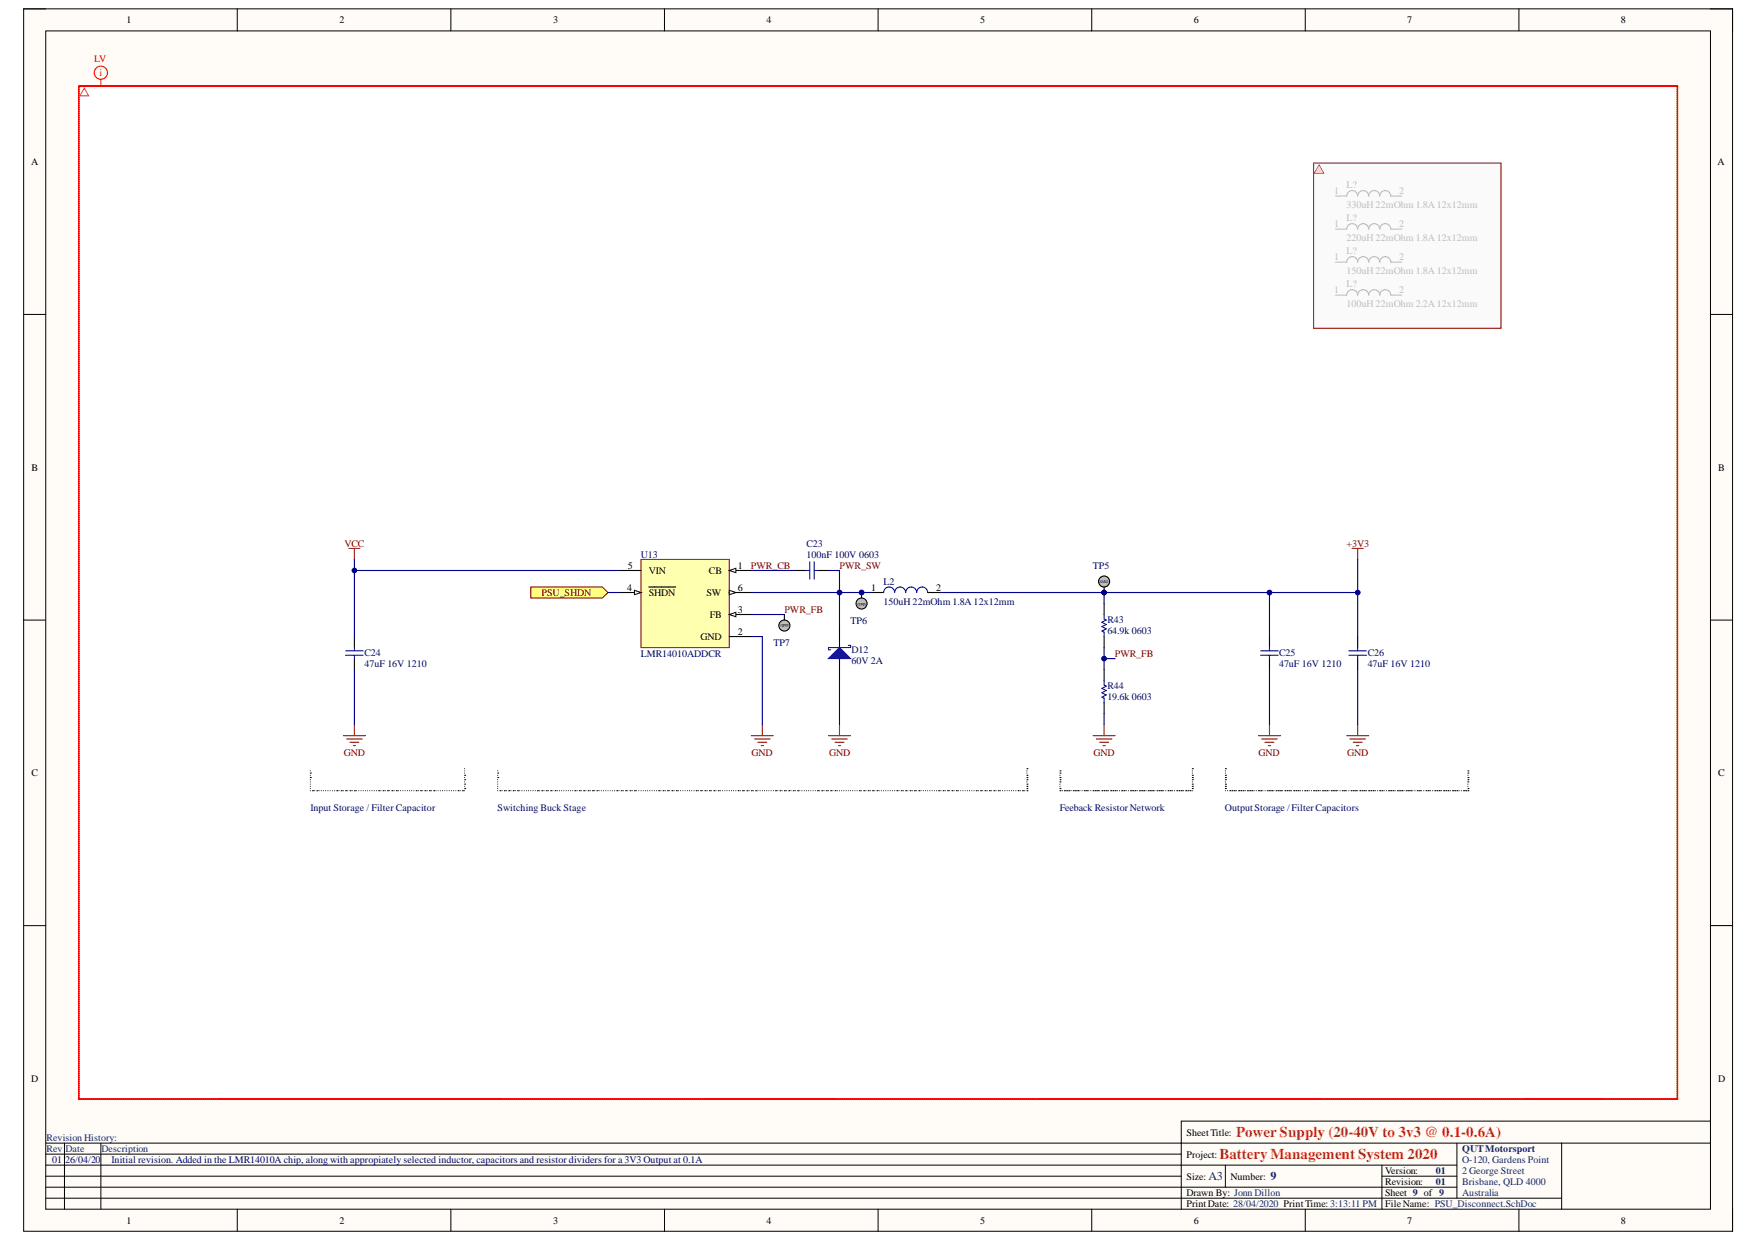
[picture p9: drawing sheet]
<svg xmlns="http://www.w3.org/2000/svg" width="297mm" height="210mm" viewBox="0 0 297 210" stroke-linecap="round" stroke-linejoin="round" font-family="sans-serif">
<defs><g id="words">
<g font-size="2.5" fill="#cc4125">
<text x="206.2" y="196">Battery Management System 2020</text>
<text x="209" y="192.3">Power Supply (20-40V to 3v3 @ 0.1-0.6A)</text>
</g>
<g font-size="2" fill="#073763">
<text x="204.3" y="199.6">A3</text>
<text x="214.8" y="199.6">9</text>
</g>
<g font-size="1.7">
<text x="21.4" y="3.9">1</text>
<text x="57.4" y="3.9">2</text>
<text x="93.5" y="3.9">3</text>
<text x="129.6" y="3.9">4</text>
<text x="165.7" y="3.9">5</text>
<text x="201.9" y="3.9">6</text>
<text x="237.9" y="3.9">7</text>
<text x="274" y="3.9">8</text>
<text x="5.2" y="27.9">A</text>
<text x="290.4" y="27.9">A</text>
<text x="5.3" y="79.6">B</text>
<text x="290.5" y="79.6">B</text>
<text x="106" y="99.9">4</text>
<text x="106.1" y="96.2">5</text>
<text x="109.7" y="97.1">VIN</text>
<text x="109.7" y="100.8">SHDN</text>
<text x="119.4" y="100.8">SW</text>
<text x="119.8" y="97.1">CB</text>
<text x="124.7" y="96.2">1</text>
<text x="124.7" y="99.9">6</text>
<text x="147.3" y="99.9">1</text>
<text x="158.3" y="99.9">2</text>
<text x="120" y="104.5">FB</text>
<text x="124.7" y="103.6">3</text>
<text x="124.7" y="107.3">2</text>
<text x="118.4" y="108.3">GND</text>
<text x="5.3" y="131.3">C</text>
<text x="290.5" y="131.3">C</text>
<text x="5.2" y="182.9">D</text>
<text x="290.5" y="182.9">D</text>
<text x="200.6" y="195.8">Project:</text>
<text x="200.6" y="192.1">SheetTitle:</text>
<text x="200.6" y="199.5">Size:</text>
<text x="200.6" y="202.3">Drawn By: Jonn Dillon</text>
<text x="208" y="199.5">Number:</text>
<text x="234.2" y="200.4">Revision:</text>
<text x="234.2" y="202.3">Sheet 9 of 9</text>
<text x="234.2" y="198.6">Version:</text>
<text x="21.4" y="207">1</text>
<text x="57.4" y="207">2</text>
<text x="93.5" y="207">3</text>
<text x="129.6" y="207">4</text>
<text x="165.7" y="207">5</text>
<text x="200.6" y="204.2">PrintDate: 28/04/2020 PrintTime: 3:13:11 PM</text>
<text x="201.9" y="207">6</text>
<text x="234.2" y="204.2">FileName: PSU_Disconnect.SchDoc</text>
<text x="237.9" y="207">7</text>
<text x="274" y="207">8</text>
</g>
<g font-size="1.7" fill="#f00">
<text x="15.9" y="10.5">LV</text>
<text x="16.8" y="12.9">i</text>
</g>
<g font-size="1.7" fill="#bfbebc">
<text x="225.5" y="32.8">1</text>
<text x="227.7" y="31.9">L?</text>
<text x="227.7" y="35.2">330uH 22mOhm 1.8A 12x12mm</text>
<text x="236.6" y="32.8">2</text>
<text x="225.5" y="38.4">1</text>
<text x="227.7" y="37.5">L?</text>
<text x="227.7" y="40.8">220uH 22mOhm 1.8A 12x12mm</text>
<text x="236.6" y="38.4">2</text>
<text x="225.5" y="44">1</text>
<text x="227.7" y="43">L?</text>
<text x="227.7" y="46.4">150uH 22mOhm 1.8A 12x12mm</text>
<text x="236.6" y="44">2</text>
<text x="225.5" y="49.6">1</text>
<text x="227.7" y="48.6">L?</text>
<text x="227.7" y="52">100uH 22mOhm 2.2A 12x12mm</text>
<text x="236.6" y="49.6">2</text>
</g>
<g font-size="1.7" fill="#800000">
<text x="58.2" y="92.4">VCC</text>
<text x="227.7" y="92.4">+3V3</text>
<text x="91.6" y="100.8">PSU_SHDN</text>
<text x="127" y="96.2">PWR_CB</text>
<text x="141.9" y="96.2">PWR_SW</text>
<text x="132.6" y="103.6">PWR_FB</text>
<text x="188.5" y="111">PWR_FB</text>
<text x="58.1" y="127.8">GND</text>
<text x="127" y="127.8">GND</text>
<text x="140.2" y="127.8">GND</text>
<text x="184.8" y="127.8">GND</text>
<text x="212.8" y="127.8">GND</text>
<text x="227.7" y="127.8">GND</text>
</g>
<g font-size="1.7" fill="#000080">
<text x="108.3" y="94.3">U13</text>
<text x="136.3" y="92.4">C23</text>
<text x="136.3" y="94.3">100nF 100V 0603</text>
<text x="149.4" y="99">L2</text>
<text x="184.8" y="96.2">TP5</text>
<text x="143.8" y="105.5">TP6</text>
<text x="149.4" y="102.2">150uH 22mOhm 1.8A 12x12mm</text>
<text x="187.2" y="105.3">R43</text>
<text x="187.2" y="107.2">64.9k 0603</text>
<text x="61.6" y="110.9">C24</text>
<text x="61.6" y="112.7">47uF 16V 1210</text>
<text x="108.3" y="111">LMR14010ADDCR</text>
<text x="130.8" y="109.2">TP7</text>
<text x="144" y="110.5">D12</text>
<text x="144" y="112.3">60V 2A</text>
<text x="216.2" y="110.9">C25</text>
<text x="216.2" y="112.7">47uF 16V 1210</text>
<text x="231.2" y="110.9">C26</text>
<text x="231.2" y="112.7">47uF 16V 1210</text>
<text x="187.2" y="116.5">R44</text>
<text x="187.2" y="118.3">19.6k 0603</text>
<text x="52.5" y="137.1">Input Storage / Filter Capacitor</text>
<text x="84.1" y="137.1">Switching Buck Stage</text>
<text x="179.2" y="137.1">Feeback ResistorNetwork</text>
<text x="207.1" y="137.1">OutputStorage /FilterCapacitors</text>
<text x="8.8" y="196.7">01</text>
<text x="11" y="196.7">26/04/20</text>
<text x="18.9" y="196.7">Initial revision. Added in the LMR14010A chip, along with appropiately selected inductor, capacitors and resistor dividers for a 3V3 Output at 0.1A</text>
</g>
<g font-size="1.7" fill="#073763">
<text x="7.9" y="194.9">Rev</text>
<text x="7.9" y="193">Revision History:</text>
<text x="11.1" y="194.9">Date</text>
<text x="17.2" y="194.9">Description</text>
<text x="247.2" y="194.9">QUTMotorsport</text>
<text x="247.2" y="196.7">O-120, Gardens Point</text>
<text x="242.7" y="200.4">01</text>
<text x="242.7" y="198.6">01</text>
<text x="247.2" y="198.6">2 George Street</text>
<text x="247.2" y="200.4">Brisbane, QLD 4000</text>
<text x="247.2" y="202.3">Australia</text>
</g>
<g font-size=".7">
<text x="146.4" y="101.9" transform="rotate(-180 146.4 101.9)">SMD</text>
<text x="185.9" y="98.6">SMD</text>
<text x="133.4" y="105.5" transform="rotate(-180 133.4 105.5)">SMD</text>
</g>
</g></defs>
<path d="M4 1.5h288.9v206.8h-288.9z" fill-rule="evenodd" fill="#fffcf8"/>
<path d="M4 1.5h288.9v206.8h-288.9z" fill="none" stroke="#000" stroke-width=".17"/>
<path d="M7.7 5.2h281.5v199.3h-281.5z" fill-rule="evenodd" fill="#fffcf8"/>
<g fill="none" stroke="#000" stroke-width=".17">
<path d="M4 1.5h3.7M7.7 5.2h281.5v199.3h-281.5zM40.1 1.5v3.7M76.2 1.5v3.7M112.3 1.5v3.7M148.4 1.5v3.7M184.6 1.5v3.7M220.7 1.5v3.7M256.8 1.5v3.7M289.2 1.5h3.7v3.7M4 53.2h3.7M289.2 53.2h3.7"/>
<path d="M4 104.9h3.7M289.2 104.9h3.7M4 156.6h3.7M289.2 156.6h3.7M40.1 204.5v3.8M76.2 204.5v3.8M112.3 204.5v3.8M148.4 204.5v3.8M184.6 204.5v3.8M220.7 204.5v3.8M256.8 204.5v3.8M292.9 204.5v3.8"/>
</g>
<path d="M13.3 14.5h270.3v171.4h-270.3z" fill-rule="evenodd" fill="#fff"/>
<path d="M222.1 27.6h31.7v27.9h-31.7z" fill-rule="evenodd" fill="#fafafa"/>
<g fill="none" stroke="#000" stroke-width=".17">
<path d="M7.7 193.3h281.5M7.7 197.1h238.6M7.7 195.2h192M7.7 198.9h192M10.9 193.3v11.2M17.1 193.3v11.2M207.2 197.1v3.7M233.6 197.1v7.4M233.6 198.9h12.7M246.3 193.3v9.4M264 193.3v11.2M289.2 189.6h-89.5v14.9"/>
<path d="M7.7 202.7h256.3M7.7 200.8h238.6"/>
</g>
<path d="M108.4 94.6h14.9v14.9h-14.9z" fill-rule="evenodd" fill="#ffffb0"/>
<path d="M108.4 94.6h14.9v14.9h-14.9z" fill="none" stroke="#800000" stroke-width=".19"/>
<path d="M104.6 96.5h3.8M104.6 100.2h3.8" fill="none" stroke="#000" stroke-width=".19"/>
<path d="M107.3 99.8l1.1 .4-1.1 .4z" fill="#f8fcff"/>
<path d="M107.3 99.8l1.1 .4-1.1 .4z" fill="none" stroke="#000" stroke-width=".17"/>
<path d="M109.7 99.3h4.5M123.3 96.5h3.7" fill="none" stroke="#000" stroke-width=".19"/>
<path d="M123.3 96.5l1.1-.4v.8z" fill="#f8fcff"/>
<path d="M123.3 96.5l1.1-.4v.8z" fill="none" stroke="#000" stroke-width=".17"/>
<path d="M123.3 103.9h3.7" fill="none" stroke="#000" stroke-width=".19"/>
<path d="M123.3 103.9l1.1-.3v.7z" fill="#f8fcff"/>
<path d="M123.3 103.9l1.1-.3v.7z" fill="none" stroke="#000" stroke-width=".17"/>
<path d="M123.3 100.2h3.7" fill="none" stroke="#000" stroke-width=".19"/>
<path d="M123.3 99.8l1.1 .4-1.1 .4z" fill="#f8fcff"/>
<path d="M123.3 99.8l1.1 .4-1.1 .4z" fill="none" stroke="#000" stroke-width=".17"/>
<path d="M123.3 107.7h3.7" fill="none" stroke="#000" stroke-width=".19"/>
<path d="M89.7 99.3h12.2l.9 .9-.9 .9h-12.2z" fill-rule="evenodd" fill="#ffff80"/>
<path d="M89.7 99.3h12.2l.9 .9-.9 .9h-12.2z" fill="none" stroke="#800000" stroke-width=".17"/>
<path d="M59 92.8h1.8M59.9 92.8v1.8M58.1 124.4h3.7M58.6 125h2.6M59.2 125.5h1.5M59.7 126.1h.4M59.9 122.6v1.8M127 124.4h3.7M127.6 125h2.6M128.1 125.5h1.5M128.7 126.1h.4M128.9 122.6v1.8" fill="none" stroke="#800000" stroke-width=".19"/>
<path d="M134.5 96.5h1.8M138.2 96.5h1.9M141.9 105.8v3.7M141.9 111.4v3.7" fill="none" stroke="#000" stroke-width=".19"/>
<path d="M136.3 96.5h.6M136.9 95v3M137.6 95v3M137.6 96.5h.6" fill="none" stroke="#00f" stroke-width=".19"/>
<path d="M141.9 109.5l1.9 1.9h-3.7z" fill="#00f"/>
<g fill="none" stroke="#00f" stroke-width=".19">
<path d="M58.4 110.1h3M58.4 110.8h3M59.9 109.5v.6M59.9 110.8v.6M141.9 109.5l1.9 1.9h-3.7zM143.4 109.2h.4v.3h-3.7v.4h.3M186.7 103.9v.8l.3 .2-.7 .4 .7 .3-.7 .4 .7 .4-.7 .3 .4 .2v.8M186.7 115.1v.8l.3 .2-.7 .3 .7 .4-.7 .4 .7 .3-.7 .4 .4 .2v.7M213.1 110.1h3M213.1 110.8h3M214.6 109.5v.6M214.6 110.8v.6"/>
<path d="M228 110.1h3M228 110.8h3M229.5 109.5v.6M229.5 110.8v.6"/>
</g>
<g fill="none" stroke="#800000" stroke-width=".19">
<path d="M228.6 92.8h1.9M229.5 92.8v1.8M140.1 124.4h3.7M140.6 125h2.6M141.2 125.5h1.5M141.7 126.1h.4M141.9 122.6v1.8M184.8 124.4h3.7M185.4 125h2.6M185.9 125.5h1.5M186.5 126.1h.3M186.7 122.6v1.8"/>
<path d="M212.8 124.4h3.7M213.3 125h2.6M213.9 125.5h1.5M214.4 126.1h.4M214.6 122.6v1.8M227.7 124.4h3.7M228.2 125h2.6M228.8 125.5h1.5M229.3 126.1h.4M229.5 122.6v1.8"/>
</g>
<g fill="none" stroke="#000" stroke-width=".19">
<path d="M59.9 107.7v1.8M59.9 111.4v1.9M186.7 102.1v1.8M186.7 107.7v1.8M186.7 113.3v1.8M186.7 118.8v1.9M214.6 107.7v1.8M214.6 111.4v1.9M229.5 107.7v1.8M229.5 111.4v1.9M52.5 131.5h.1M52.5 130.8h.1"/>
<path d="M52.5 130.4h.1M52.5 131.1h.1M52.5 131.9h.1M52.5 132.2v.1M52.5 132.6h.1M52.5 133h.1M52.5 133.4h.1M52.5 133.7h.1M52.8 133.7h.1M53.2 133.7h.1M53.6 133.7h.1M53.9 133.7h.1"/>
<path d="M54.3 133.7h.1M54.7 133.7h.1M55.1 133.7h.1M55.4 133.7h.1M55.8 133.7h.1M56.2 133.7h.1M56.6 133.7h.1M56.9 133.7h.1M57.3 133.7h.1M57.7 133.7h.1M58 133.7h.1M58.4 133.7h.1"/>
<path d="M58.8 133.7h.1M59.2 133.7h.1M59.5 133.7h.1M59.9 133.7h.1M60.3 133.7h.1M60.7 133.7h.1M61 133.7h.1M61.4 133.7h.1M61.8 133.7h.1M62.1 133.7h.1M62.5 133.7h.1M62.9 133.7h.1"/>
<path d="M63.3 133.7h.1M63.6 133.7h.1M64 133.7h.1M64.4 133.7h.1M64.8 133.7h.1M65.1 133.7h.1M65.5 133.7h.1M65.9 133.7h.1M66.3 133.7h.1M66.6 133.7h.1M67 133.7h.1M67.4 133.7h.1"/>
<path d="M67.7 133.7h.1M68.1 133.7h.1M68.5 133.7h.1M68.9 133.7h.1M69.2 133.7h.1M69.6 133.7h.1M70 133.7h.1M70.4 133.7h.1M70.7 133.7h.1M71.1 133.7h.1M71.5 133.7h.1M71.8 133.7h.1"/>
<path d="M72.2 133.7h.1M72.6 133.7h.1M73 133.7h.1M73.3 133.7h.1M73.7 133.7h.1M74.1 133.7h.1M74.5 133.7h.1M74.8 133.7h.1M75.2 133.7h.1M75.6 133.7h.1M75.9 133.7h.1M76.3 133.7h.1"/>
<path d="M76.7 133.7h.1M77.1 133.7h.1M77.4 133.7h.1M77.8 133.7h.1M78.2 133.7h.1M78.6 133.7h.1M78.6 131.1h.1M78.6 131.9h.1M78.6 132.6h.1M78.6 133.4h.1M78.6 130h.1M78.6 130.4h.1"/>
<path d="M78.6 130.8h.1M78.6 131.5h.1M78.6 132.3h.1M78.6 133h.1M84.1 131.5h.1M84.1 130.8h.1M84.1 130.4h.1M84.1 131.1h.1M84.1 131.9h.1M84.1 132.2v.1M84.1 132.6h.1M84.1 133h.1"/>
<path d="M84.1 133.4h.1M84.1 133.7h.1M84.5 133.7h.1M84.9 133.7h.1M85.3 133.7h.1M85.6 133.7h.1M86 133.7h.1M86.4 133.7h.1M86.8 133.7h.1M87.1 133.7h.1M87.5 133.7h.1M87.9 133.7h.1"/>
<path d="M88.2 133.7h.1M88.6 133.7h.1M89 133.7h.1M89.4 133.7h.1M89.7 133.7h.1M90.1 133.7h.1M90.5 133.7h.1M90.9 133.7h.1M91.2 133.7h.1M91.6 133.7h.1M92 133.7h.1M92.3 133.7h.1"/>
<path d="M92.7 133.7h.1M93.1 133.7h.1M93.5 133.7h.1M93.8 133.7h.1M94.2 133.7h.1M94.6 133.7h.1M95 133.7h.1M95.3 133.7h.1M95.7 133.7h.1M96.1 133.7h.1M96.4 133.7h.1M96.8 133.7h.1"/>
<path d="M97.2 133.7h.1M97.6 133.7h.1M97.9 133.7h.1M98.3 133.7h.1M98.7 133.7h.1M99.1 133.7h.1M99.4 133.7h.1M99.8 133.7h.1M100.2 133.7h.1M100.5 133.7h.1M100.9 133.7h.1M101.3 133.7h.1"/>
<path d="M101.7 133.7h.1M102 133.7h.1M102.4 133.7h.1M102.8 133.7h.1M103.2 133.7h.1M103.5 133.7h.1M103.9 133.7h.1M104.3 133.7h.1M104.6 133.7h.1M105 133.7h.1M105.4 133.7h.1M105.8 133.7h.1"/>
<path d="M106.1 133.7h.1M106.5 133.7h.1M106.9 133.7h.1M107.3 133.7h.1M107.6 133.7h.1M108 133.7h.1M108.4 133.7h.1M108.7 133.7h.1M109.1 133.7h.1M109.5 133.7h.1M109.9 133.7h.1M110.2 133.7h.1"/>
<path d="M110.6 133.7h.1M111 133.7h.1M111.4 133.7h.1M111.7 133.7h.1M112.1 133.7h.1M112.5 133.7h.1M112.8 133.7h.1M113.2 133.7h.1M113.6 133.7h.1M114 133.7h.1M114.3 133.7h.1M114.7 133.7h.1"/>
<path d="M115.1 133.7h.1M115.5 133.7h.1M115.8 133.7h.1M116.2 133.7h.1M116.6 133.7h.1M116.9 133.7h.1M117.3 133.7h.1M117.7 133.7h.1M118.1 133.7h.1M118.4 133.7h.1M118.8 133.7h.1M119.2 133.7h.1"/>
<path d="M119.6 133.7h.1M119.9 133.7h.1M120.3 133.7h.1M120.7 133.7h.1M121 133.7h.1M121.4 133.7h.1M121.8 133.7h.1M122.2 133.7h.1M122.5 133.7h.1M122.9 133.7h.1M123.3 133.7h.1M123.7 133.7h.1"/>
<path d="M124 133.7h.1M124.4 133.7h.1M124.8 133.7h.1M125.1 133.7h.1M125.5 133.7h.1M125.9 133.7h.1M126.3 133.7h.1M126.6 133.7h.1M127 133.7h.1M127.4 133.7h.1M127.8 133.7h.1M128.1 133.7h.1"/>
<path d="M128.5 133.7h.1M128.9 133.7h.1M129.2 133.7h.1M129.6 133.7h.1M130 133.7h.1M130.4 133.7h.1M130.7 133.7h.1M131.1 133.7h.1M131.5 133.7h.1M131.9 133.7h.1M132.2 133.7h.1M132.6 133.7h.1"/>
<path d="M133 133.7h.1M133.4 133.7h.1M133.7 133.7h.1M134.1 133.7h.1M134.5 133.7h.1M134.8 133.7h.1M135.2 133.7h.1M135.6 133.7h.1M136 133.7h.1M136.3 133.7h.1M136.7 133.7h.1M137.1 133.7h.1"/>
<path d="M137.4 133.7h.1M137.8 133.7h.1M138.2 133.7h.1M138.6 133.7h.1M138.9 133.7h.1M139.3 133.7h.1M139.7 133.7h.1M140.1 133.7h.1M140.4 133.7h.1M140.8 133.7h.1M141.2 133.7h.1M141.5 133.7h.1"/>
<path d="M141.9 133.7h.1M142.3 133.7h.1M142.7 133.7h.1M143 133.7h.1M143.4 133.7h.1M143.8 133.7h.1M144.2 133.7h.1M144.5 133.7h.1M144.9 133.7h.1M145.3 133.7h.1M145.6 133.7h.1M146 133.7h.1"/>
<path d="M146.4 133.7h.1M146.8 133.7h.1M147.1 133.7h.1M147.5 133.7h.1M147.9 133.7h.1M148.3 133.7h.1M148.6 133.7h.1M149 133.7h.1M149.4 133.7h.1M149.7 133.7h.1M150.1 133.7h.1M150.5 133.7h.1"/>
<path d="M150.9 133.7h.1M151.2 133.7h.1M151.6 133.7h.1M152 133.7h.1M152.4 133.7h.1M152.7 133.7h.1M153.1 133.7h.1M153.5 133.7h.1M153.9 133.7h.1M154.2 133.7h.1M154.6 133.7h.1M155 133.7h.1"/>
<path d="M155.3 133.7h.1M155.7 133.7h.1M156.1 133.7h.1M156.5 133.7h.1M156.8 133.7h.1M157.2 133.7h.1M157.6 133.7h.1M158 133.7h.1M158.3 133.7h.1M158.7 133.7h.1M159.1 133.7h.1M159.4 133.7h.1"/>
<path d="M159.8 133.7h.1M160.2 133.7h.1M160.6 133.7h.1M160.9 133.7h.1M161.3 133.7h.1M161.7 133.7h.1M162.1 133.7h.1M162.4 133.7h.1M162.8 133.7h.1M163.2 133.7h.1M163.5 133.7h.1M163.9 133.7h.1"/>
<path d="M164.3 133.7h.1M164.7 133.7h.1M165 133.7h.1M165.4 133.7h.1M165.8 133.7h.1M166.2 133.7h.1M166.5 133.7h.1M166.9 133.7h.1M167.3 133.7h.1M167.6 133.7h.1M168 133.7h.1M168.4 133.7h.1"/>
<path d="M168.8 133.7h.1M169.1 133.7h.1M169.5 133.7h.1M169.9 133.7h.1M170.3 133.7h.1M170.6 133.7h.1M171 133.7h.1M171.4 133.7h.1M171.7 133.7h.1M172.1 133.7h.1M172.5 133.7h.1M172.9 133.7h.1"/>
<path d="M173.2 133.7h.1M173.6 130h.1M173.6 131.1h.1M173.6 131.5h.1M173.6 131.9h.1M173.6 132.6h.1M173.6 133h.1M173.6 133.4h.1M173.6 133.7h.1M173.6 130.4h.1M173.6 130.8h.1M173.6 132.3h.1"/>
<path d="M179.2 133.7h.1M179.2 133.4h.1M179.2 132.3h.1M179.2 131.9h.1M179.2 131.5h.1M179.2 130.8h.1M179.2 130.4h.1M179.2 131.1h.1M179.2 132.6h.1M179.2 133h.1M179.6 133.7h.1M180 133.7h.1"/>
<path d="M180.3 133.7h.1M180.7 133.7h.1M181.1 133.7h.1M181.4 133.7h.1M181.8 133.7h.1M182.2 133.7h.1M182.6 133.7h.1M182.9 133.7h.1M183.3 133.7h.1M183.7 133.7h.1M184 133.7h.1M184.4 133.7h.1"/>
<path d="M184.8 133.7h.1M185.2 133.7h.1M185.5 133.7h.1M185.9 133.7h.1M186.3 133.7h.1M186.7 133.7h.1M187 133.7h.1M187.4 133.7h.1M187.8 133.7h.1M188.2 133.7h.1M188.5 133.7h.1M188.9 133.7h.1"/>
<path d="M189.3 133.7h.1M189.6 133.7h.1M190 133.7h.1M190.4 133.7h.1M190.8 133.7h.1M191.1 133.7h.1M191.5 133.7h.1M191.9 133.7h.1M192.2 133.7h.1M192.6 133.7h.1M193 133.7h.1M193.4 133.7h.1"/>
<path d="M193.7 133.7h.1M194.1 133.7h.1M194.5 133.7h.1M194.9 133.7h.1M195.2 133.7h.1M195.6 133.7h.1M196 133.7h.1M196.3 133.7h.1M196.7 133.7h.1M197.1 133.7h.1M197.5 133.7h.1M197.8 133.7h.1"/>
<path d="M198.2 133.7h.1M198.6 133.7h.1M199 133.7h.1M199.3 133.7h.1M199.7 133.7h.1M200.1 133.7h.1M200.5 133.7h.1M200.8 133.7h.1M201.2 133.7h.1M201.6 133.7h.1M201.6 130h.1M201.6 131.1h.1"/>
<path d="M201.6 131.5h.1M201.6 131.9h.1M201.6 132.6h.1M201.6 133h.1M201.6 133.4h.1M201.6 130.4h.1M201.6 130.8h.1M201.6 132.3h.1M207.2 130h.1M207.2 131.1h.1M207.2 131.5h.1M207.2 131.9h.1"/>
<path d="M207.2 132.6h.1M207.2 133h.1M207.2 133.4h.1M207.2 130.4h.1M207.2 130.8h.1M207.2 132.3h.1M207.2 133.7h.1M207.5 133.7h.1M207.9 133.7h.1M208.3 133.7h.1M208.7 133.7h.1M209 133.7h.1"/>
<path d="M209.4 133.7h.1M209.8 133.7h.1M210.1 133.7h.1M210.5 133.7h.1M210.9 133.7h.1M211.3 133.7h.1M211.6 133.7h.1M212 133.7h.1M212.4 133.7h.1M212.8 133.7h.1M213.1 133.7h.1M213.5 133.7h.1"/>
<path d="M213.9 133.7h.1M214.2 133.7h.1M214.6 133.7h.1M215 133.7h.1M215.4 133.7h.1M215.7 133.7h.1M216.1 133.7h.1M216.5 133.7h.1M216.9 133.7h.1M217.2 133.7h.1M217.6 133.7h.1M218 133.7h.1"/>
<path d="M218.3 133.7h.1M218.7 133.7h.1M219.1 133.7h.1M219.5 133.7h.1M219.8 133.7h.1M220.2 133.7h.1M220.6 133.7h.1M221 133.7h.1M221.3 133.7h.1M221.7 133.7h.1M222.1 133.7h.1M222.4 133.7h.1"/>
<path d="M222.8 133.7h.1M223.2 133.7h.1M223.6 133.7h.1M223.9 133.7h.1M224.3 133.7h.1M224.7 133.7h.1M225.1 133.7h.1M225.4 133.7h.1M225.8 133.7h.1M226.2 133.7h.1M226.5 133.7h.1M226.9 133.7h.1"/>
<path d="M227.3 133.7h.1M227.7 133.7h.1M228 133.7h.1M228.4 133.7h.1M228.8 133.7h.1M229.2 133.7h.1M229.5 133.7h.1M229.9 133.7h.1M230.3 133.7h.1M230.6 133.7h.1M231 133.7h.1M231.4 133.7h.1"/>
<path d="M231.8 133.7h.1M232.1 133.7h.1M232.5 133.7h.1M232.9 133.7h.1M233.3 133.7h.1M233.6 133.7h.1M234 133.7h.1M234.4 133.7h.1M234.8 133.7h.1M235.1 133.7h.1M235.5 133.7h.1M235.9 133.7h.1"/>
<path d="M236.2 133.7h.1M236.6 133.7h.1M237 133.7h.1M237.4 133.7h.1M237.7 133.7h.1M238.1 133.7h.1M238.5 133.7h.1M238.8 133.7h.1M239.2 133.7h.1M239.6 133.7h.1M240 133.7h.1M240.3 133.7h.1"/>
<path d="M240.7 133.7h.1M241.1 133.7h.1M241.5 133.7h.1M241.8 133.7h.1M242.2 133.7h.1M242.6 133.7h.1M243 133.7h.1M243.3 133.7h.1M243.7 133.7h.1M244.1 133.7h.1M244.4 133.7h.1M244.8 133.7h.1"/>
<path d="M245.2 133.7h.1M245.6 133.7h.1M245.9 133.7h.1M246.3 133.7h.1M246.7 133.7h.1M247 133.7h.1M247.4 133.7h.1M247.8 133.7h.1M248.2 133.7h.1M248.2 133.4h.1M248.2 132.3h.1M248.2 131.9h.1"/>
<path d="M248.2 131.5h.1M248.2 130.8h.1M248.2 130.4h.1M248.2 131.1h.1M248.2 132.6h.1M248.2 133h.1"/>
</g>
<circle cx="186.7" cy="100.2" r=".37" fill="#000080"/>
<circle cx="186.7" cy="100.2" r=".37" fill="none" stroke="#000080" stroke-width=".17"/>
<circle cx="186.7" cy="98.4" r=".93" fill="#c0c0c0"/>
<g fill="none" stroke="#000" stroke-width=".19">
<path d="M186.7 99.3v.9"/>
<circle cx="186.7" cy="98.4" r=".93"/>
</g>
<circle cx="186.7" cy="100.2" r=".37" fill="#000080"/>
<circle cx="186.7" cy="100.2" r=".37" fill="none" stroke="#000080" stroke-width=".17"/>
<circle cx="132.6" cy="105.8" r=".93" fill="#c0c0c0"/>
<g fill="none" stroke="#000" stroke-width=".19">
<path d="M132.6 103.9v1"/>
<circle cx="132.6" cy="105.8" r=".93"/>
</g>
<circle cx="145.7" cy="100.2" r=".37" fill="#000080"/>
<circle cx="145.7" cy="100.2" r=".37" fill="none" stroke="#000080" stroke-width=".17"/>
<circle cx="145.7" cy="102.1" r=".93" fill="#c0c0c0"/>
<g fill="none" stroke="#000" stroke-width=".19">
<path d="M145.7 100.2v.9"/>
<circle cx="145.7" cy="102.1" r=".93"/>
</g>
<circle cx="145.7" cy="100.2" r=".37" fill="#000080"/>
<circle cx="145.7" cy="100.2" r=".37" fill="none" stroke="#000080" stroke-width=".17"/>
<path d="M225.8 38.8h1.9a.93 .93 0 0 1 .9-1 .93 .93 0 0 1 .9 1 .94 .94 0 0 1 1-1 .94 .94 0 0 1 .9 1 .93 .93 0 0 1 .9-1 .93 .93 0 0 1 1 1 .93 .93 0 0 1 .9-1 .93 .93 0 0 1 .9 1h1.9M225.8 33.2h1.9a.93 .93 0 0 1 .9-1 .93 .93 0 0 1 .9 1 .94 .94 0 0 1 1-1 .94 .94 0 0 1 .9 1 .93 .93 0 0 1 .9-1 .93 .93 0 0 1 1 1 .93 .93 0 0 1 .9-1 .93 .93 0 0 1 .9 1h1.9M225.8 44.3h1.9a.93 .93 0 0 1 .9-.9 .93 .93 0 0 1 .9 .9 .94 .94 0 0 1 1-.9 .94 .94 0 0 1 .9 .9 .93 .93 0 0 1 .9-.9 .93 .93 0 0 1 1 .9 .93 .93 0 0 1 .9-.9 .93 .93 0 0 1 .9 .9h1.9M225.8 49.9h1.9a.93 .93 0 0 1 .9-.9 .93 .93 0 0 1 .9 .9 .94 .94 0 0 1 1-.9 .94 .94 0 0 1 .9 .9 .93 .93 0 0 1 .9-.9 .93 .93 0 0 1 1 .9 .93 .93 0 0 1 .9-.9 .93 .93 0 0 1 .9 .9h1.9" fill="none" stroke="#bfbebc" stroke-width=".19"/>
<path d="M59.9 94.6v1.9h44.7M229.5 113.3v9.3" fill="none" stroke="#000080" stroke-width=".19"/>
<circle cx="59.9" cy="96.5" r=".37" fill="#000080"/>
<circle cx="59.9" cy="96.5" r=".37" fill="none" stroke="#000080" stroke-width=".17"/>
<path d="M102.8 100.2h1.8M127 107.7h1.9v14.9M127 100.2h14.9M127 103.9h5.6" fill="none" stroke="#000080" stroke-width=".19"/>
<circle cx="141.9" cy="100.2" r=".37" fill="#000080"/>
<circle cx="141.9" cy="100.2" r=".37" fill="none" stroke="#000080" stroke-width=".17"/>
<path d="M127 96.5h7.5M140.1 96.5h1.8v3.7" fill="none" stroke="#000080" stroke-width=".19"/>
<circle cx="141.9" cy="100.2" r=".37" fill="#000080"/>
<circle cx="141.9" cy="100.2" r=".37" fill="none" stroke="#000080" stroke-width=".17"/>
<path d="M147.5 100.2h-5.6v5.6" fill="none" stroke="#000080" stroke-width=".19"/>
<circle cx="141.9" cy="100.2" r=".37" fill="#000080"/>
<circle cx="141.9" cy="100.2" r=".37" fill="none" stroke="#000080" stroke-width=".17"/>
<circle cx="145.7" cy="100.2" r=".37" fill="#000080"/>
<circle cx="145.7" cy="100.2" r=".37" fill="none" stroke="#000080" stroke-width=".17"/>
<path d="M158.7 100.2h55.9" fill="none" stroke="#000080" stroke-width=".19"/>
<circle cx="214.6" cy="100.2" r=".37" fill="#000080"/>
<circle cx="214.6" cy="100.2" r=".37" fill="none" stroke="#000080" stroke-width=".17"/>
<circle cx="186.7" cy="100.2" r=".37" fill="#000080"/>
<circle cx="186.7" cy="100.2" r=".37" fill="none" stroke="#000080" stroke-width=".17"/>
<path d="M186.7 109.5v1.9h1.8" fill="none" stroke="#000080" stroke-width=".19"/>
<circle cx="186.7" cy="111.4" r=".37" fill="#000080"/>
<circle cx="186.7" cy="111.4" r=".37" fill="none" stroke="#000080" stroke-width=".17"/>
<path d="M214.6 100.2h14.9v7.5" fill="none" stroke="#000080" stroke-width=".19"/>
<circle cx="214.6" cy="100.2" r=".37" fill="#000080"/>
<circle cx="214.6" cy="100.2" r=".37" fill="none" stroke="#000080" stroke-width=".17"/>
<circle cx="229.5" cy="100.2" r=".37" fill="#000080"/>
<circle cx="229.5" cy="100.2" r=".37" fill="none" stroke="#000080" stroke-width=".17"/>
<path d="M59.9 96.5v11.2M59.9 113.3v9.3" fill="none" stroke="#000080" stroke-width=".19"/>
<circle cx="59.9" cy="96.5" r=".37" fill="#000080"/>
<circle cx="59.9" cy="96.5" r=".37" fill="none" stroke="#000080" stroke-width=".17"/>
<path d="M141.9 115.1v7.5M186.7 111.4v1.9M186.7 120.7v1.9" fill="none" stroke="#000080" stroke-width=".19"/>
<circle cx="186.7" cy="111.4" r=".37" fill="#000080"/>
<circle cx="186.7" cy="111.4" r=".37" fill="none" stroke="#000080" stroke-width=".17"/>
<path d="M186.7 100.2v1.9" fill="none" stroke="#000080" stroke-width=".19"/>
<circle cx="186.7" cy="100.2" r=".37" fill="#000080"/>
<circle cx="186.7" cy="100.2" r=".37" fill="none" stroke="#000080" stroke-width=".17"/>
<path d="M214.6 100.2v7.5M214.6 113.3v9.3" fill="none" stroke="#000080" stroke-width=".19"/>
<circle cx="214.6" cy="100.2" r=".37" fill="#000080"/>
<circle cx="214.6" cy="100.2" r=".37" fill="none" stroke="#000080" stroke-width=".17"/>
<path d="M229.5 94.6v5.6" fill="none" stroke="#000080" stroke-width=".19"/>
<circle cx="229.5" cy="100.2" r=".37" fill="#000080"/>
<circle cx="229.5" cy="100.2" r=".37" fill="none" stroke="#000080" stroke-width=".17"/>
<path d="M147.5 100.2h1.9M156.8 100.2h1.9" fill="none" stroke="#000" stroke-width=".19"/>
<path d="M149.4 100.2a.93 .93 0 0 1 .9-.9 .93 .93 0 0 1 .9 .9 .93 .93 0 0 1 1-.9 .93 .93 0 0 1 .9 .9 .93 .93 0 0 1 .9-.9 .93 .93 0 0 1 1 .9 .93 .93 0 0 1 .9-.9 .93 .93 0 0 1 .9 .9" fill="none" stroke="#00f" stroke-width=".19"/>
<path d="M283.3 185.9h.3zM283 185.9h.2zM282.7 185.9h.2zM282.3 185.9h.3zM282 185.9h.2zM281.6 185.9h.3zM281.3 185.9h.3zM281 185.9h.2zM280.6 185.9h.3zM280.3 185.9h.2zM279.9 185.9h.3zM279.6 185.9h.3zM279.3 185.9h.2zM278.9 185.9h.3zM278.6 185.9h.2zM278.3 185.9h.2zM277.9 185.9h.3zM277.6 185.9h.2zM277.2 185.9h.3zM276.9 185.9h.3zM276.6 185.9h.2zM276.2 185.9h.3zM275.9 185.9h.2zM275.5 185.9h.3zM275.2 185.9h.3zM274.9 185.9h.2zM274.5 185.9h.3zM274.2 185.9h.2zM273.9 185.9h.2zM273.5 185.9h.3zM273.2 185.9h.2zM272.8 185.9h.3zM272.5 185.9h.3zM272.2 185.9h.2zM271.8 185.9h.3zM271.5 185.9h.2zM271.1 185.9h.3zM270.8 185.9h.3zM270.5 185.9h.2zM270.1 185.9h.3zM269.8 185.9h.2zM269.5 185.9h.2zM269.1 185.9h.3zM268.8 185.9h.2zM268.4 185.9h.3zM268.1 185.9h.3zM267.8 185.9h.2zM267.4 185.9h.3zM267.1 185.9h.2zM266.7 185.9h.3zM266.4 185.9h.3zM266.1 185.9h.2zM265.7 185.9h.3zM265.4 185.9h.2zM265.1 185.9h.2zM264.7 185.9h.3zM264.4 185.9h.2zM264 185.9h.3zM263.7 185.9h.3zM263.4 185.9h.2zM263 185.9h.3zM262.7 185.9h.2zM262.3 185.9h.3zM262 185.9h.2zM261.7 185.9h.2zM261.3 185.9h.3zM261 185.9h.2zM260.6 185.9h.3zM260.3 185.9h.3zM260 185.9h.2zM259.6 185.9h.3zM259.3 185.9h.2zM258.9 185.9h.3zM258.6 185.9h.3zM258.3 185.9h.2zM257.9 185.9h.3zM257.6 185.9h.2zM257.3 185.9h.2zM256.9 185.9h.3zM256.6 185.9h.2zM256.2 185.9h.3zM255.9 185.9h.3zM255.6 185.9h.2zM255.2 185.9h.3zM254.9 185.9h.2zM254.5 185.9h.3zM254.2 185.9h.3zM253.9 185.9h.2zM253.5 185.9h.3zM253.2 185.9h.2zM252.9 185.9h.2zM252.5 185.9h.3zM252.2 185.9h.2zM251.8 185.9h.3zM251.5 185.9h.3zM251.2 185.9h.2zM250.8 185.9h.3zM250.5 185.9h.2zM250.1 185.9h.3zM249.8 185.9h.3zM249.5 185.9h.2zM249.1 185.9h.3zM248.8 185.9h.2zM248.5 185.9h.2zM248.1 185.9h.3zM247.8 185.9h.2zM247.4 185.9h.3zM247.1 185.9h.3zM246.8 185.9h.2zM246.4 185.9h.3zM246.1 185.9h.2zM245.7 185.9h.3zM245.4 185.9h.3zM245.1 185.9h.2zM244.7 185.9h.3zM244.4 185.9h.2zM244.1 185.9h.2zM243.7 185.9h.3zM243.4 185.9h.2zM243 185.9h.3zM242.7 185.9h.3zM242.4 185.9h.2zM242 185.9h.3zM241.7 185.9h.2zM241.3 185.9h.3zM241 185.9h.3zM240.7 185.9h.2zM240.3 185.9h.3zM240 185.9h.2zM239.7 185.9h.2zM239.3 185.9h.3zM239 185.9h.2zM238.6 185.9h.3zM238.3 185.9h.2zM238 185.9h.2zM237.6 185.9h.3zM237.3 185.9h.2zM236.9 185.9h.3zM236.6 185.9h.3zM236.3 185.9h.2zM235.9 185.9h.3zM235.6 185.9h.2zM235.2 185.9h.3zM234.9 185.9h.3zM234.6 185.9h.2zM234.2 185.9h.3zM233.9 185.9h.2zM233.6 185.9h.2zM233.2 185.9h.3zM232.9 185.9h.2zM232.5 185.9h.3zM232.2 185.9h.3zM231.9 185.9h.2zM231.5 185.9h.3zM231.2 185.9h.2zM230.8 185.9h.3zM230.5 185.9h.3zM230.2 185.9h.2zM229.8 185.9h.3zM229.5 185.9h.2zM229.2 185.9h.2zM228.8 185.9h.3zM228.5 185.9h.2zM228.1 185.9h.3zM227.8 185.9h.3zM227.5 185.9h.2zM227.1 185.9h.3zM226.8 185.9h.2zM226.4 185.9h.3zM226.1 185.9h.3zM225.8 185.9h.2zM225.4 185.9h.3zM225.1 185.9h.2zM224.8 185.9h.2zM224.4 185.9h.3zM224.1 185.9h.2zM223.7 185.9h.3zM223.4 185.9h.3zM223.1 185.9h.2zM222.7 185.9h.3zM222.4 185.9h.2zM222 185.9h.3zM221.7 185.9h.3zM221.4 185.9h.2zM221 185.9h.3zM220.7 185.9h.2zM220.4 185.9h.2zM220 185.9h.3zM219.7 185.9h.2zM219.3 185.9h.3zM219 185.9h.3zM218.7 185.9h.2zM218.3 185.9h.3zM218 185.9h.2zM217.6 185.9h.3zM217.3 185.9h.3zM217 185.9h.2zM216.6 185.9h.3zM216.3 185.9h.2zM216 185.9h.2zM215.6 185.9h.3zM215.3 185.9h.2zM214.9 185.9h.3zM214.6 185.9h.3zM214.3 185.9h.2zM213.9 185.9h.3zM213.6 185.9h.2zM213.2 185.9h.3zM212.9 185.9h.3zM212.6 185.9h.2zM212.2 185.9h.3zM211.9 185.9h.2zM211.6 185.9h.2zM211.2 185.9h.3zM210.9 185.9h.2zM210.5 185.9h.3zM210.2 185.9h.3zM209.9 185.9h.2zM209.5 185.9h.3zM209.2 185.9h.2zM208.8 185.9h.3zM208.5 185.9h.3zM208.2 185.9h.2zM207.8 185.9h.3zM207.5 185.9h.2zM207.2 185.9h.2zM206.8 185.9h.3zM206.5 185.9h.2zM206.1 185.9h.3zM205.8 185.9h.3zM205.5 185.9h.2zM205.1 185.9h.3zM204.8 185.9h.2zM204.4 185.9h.3zM204.1 185.9h.3zM203.8 185.9h.2zM203.4 185.9h.3zM203.1 185.9h.2zM202.7 185.9h.3zM202.4 185.9h.3zM202.1 185.9h.2zM201.7 185.9h.3zM201.4 185.9h.2zM201.1 185.9h.2zM200.7 185.9h.3zM200.4 185.9h.2zM200 185.9h.3zM199.7 185.9h.3zM199.4 185.9h.2zM199 185.9h.3zM198.7 185.9h.2zM198.3 185.9h.3zM198 185.9h.3zM197.7 185.9h.2zM197.3 185.9h.3zM197 185.9h.2zM196.7 185.9h.2zM196.3 185.9h.3zM196 185.9h.2zM195.6 185.9h.3zM195.3 185.9h.3zM195 185.9h.2zM194.6 185.9h.3zM194.3 185.9h.2zM193.9 185.9h.3zM193.6 185.9h.3zM193.3 185.9h.2zM192.9 185.9h.3zM192.6 185.9h.2zM192.3 185.9h.2zM191.9 185.9h.3zM191.6 185.9h.2zM191.2 185.9h.3zM190.9 185.9h.3zM190.6 185.9h.2zM190.2 185.9h.3zM189.9 185.9h.2zM189.5 185.9h.3zM189.2 185.9h.3zM188.9 185.9h.2zM188.5 185.9h.3zM188.2 185.9h.2zM187.9 185.9h.2zM187.5 185.9h.3zM187.2 185.9h.2zM186.8 185.9h.3zM186.5 185.9h.3zM186.2 185.9h.2zM185.8 185.9h.3zM185.5 185.9h.2zM185.1 185.9h.3zM184.8 185.9h.3zM184.5 185.9h.2zM184.1 185.9h.3zM183.8 185.9h.2zM183.5 185.9h.2zM183.1 185.9h.3zM182.8 185.9h.2zM182.4 185.9h.3zM182.1 185.9h.3zM181.8 185.9h.2zM181.4 185.9h.3zM181.1 185.9h.2zM180.7 185.9h.3zM180.4 185.9h.3zM180.1 185.9h.2zM179.7 185.9h.3zM179.4 185.9h.2zM179.1 185.9h.2zM178.7 185.9h.3zM178.4 185.9h.2zM178 185.9h.3zM177.7 185.9h.3zM177.4 185.9h.2zM177 185.9h.3zM176.7 185.9h.2zM176.3 185.9h.3zM176 185.9h.3zM175.7 185.9h.2zM175.3 185.9h.3zM175 185.9h.2zM174.7 185.9h.2zM174.3 185.9h.3zM174 185.9h.2zM173.6 185.9h.3zM173.3 185.9h.3zM173 185.9h.2zM172.6 185.9h.3zM172.3 185.9h.2zM171.9 185.9h.3zM171.6 185.9h.3zM171.3 185.9h.2zM170.9 185.9h.3zM170.6 185.9h.2zM170.3 185.9h.2zM169.9 185.9h.3zM169.6 185.9h.2zM169.2 185.9h.3zM168.9 185.9h.3zM168.6 185.9h.2zM168.2 185.9h.3zM167.9 185.9h.2zM167.5 185.9h.3zM167.2 185.9h.3zM166.9 185.9h.2zM166.5 185.9h.3zM166.2 185.9h.2zM165.8 185.9h.3zM165.5 185.9h.3zM165.2 185.9h.2zM164.8 185.9h.3zM164.5 185.9h.2zM164.2 185.9h.2zM163.8 185.9h.3zM163.5 185.9h.2zM163.1 185.9h.3zM162.8 185.9h.3zM162.5 185.9h.2zM162.1 185.9h.3zM161.8 185.9h.2zM161.4 185.9h.3zM161.1 185.9h.3zM160.8 185.9h.2zM160.4 185.9h.3zM160.1 185.9h.2zM159.8 185.9h.2zM159.4 185.9h.3zM159.1 185.9h.2zM158.7 185.9h.3zM158.4 185.9h.3zM158.1 185.9h.2zM157.7 185.9h.3zM157.4 185.9h.2zM157 185.9h.3zM156.7 185.9h.3zM156.4 185.9h.2zM156 185.9h.3zM155.7 185.9h.2zM155.4 185.9h.2zM155 185.9h.3zM154.7 185.9h.2zM154.3 185.9h.3zM154 185.9h.3zM153.7 185.9h.2zM153.3 185.9h.3zM153 185.9h.2zM152.6 185.9h.3zM152.3 185.9h.3zM152 185.9h.2zM151.6 185.9h.3zM151.3 185.9h.2zM151 185.9h.2zM150.6 185.9h.3zM150.3 185.9h.2zM149.9 185.9h.3zM149.6 185.9h.3zM149.3 185.9h.2zM148.9 185.9h.3zM148.6 185.9h.2zM148.2 185.9h.3zM147.9 185.9h.3zM147.6 185.9h.2zM147.2 185.9h.3zM146.9 185.9h.2zM146.6 185.9h.2zM146.2 185.9h.3zM145.9 185.9h.2zM145.5 185.9h.3zM145.2 185.9h.3zM144.9 185.9h.2zM144.5 185.9h.3zM144.2 185.9h.2zM143.8 185.9h.3zM143.5 185.9h.3zM143.2 185.9h.2zM142.8 185.9h.3zM142.5 185.9h.2zM142.2 185.9h.2zM141.8 185.9h.3zM141.5 185.9h.2zM141.1 185.9h.3zM140.8 185.9h.3zM140.5 185.9h.2zM140.1 185.9h.3zM139.8 185.9h.2zM139.4 185.9h.3zM139.1 185.9h.3zM138.8 185.9h.2zM138.4 185.9h.3zM138.1 185.9h.2zM137.8 185.9h.2zM137.4 185.9h.3zM137.1 185.9h.2zM136.7 185.9h.3zM136.4 185.9h.3zM136.1 185.9h.2zM135.7 185.9h.3zM135.4 185.9h.2zM135 185.9h.3zM134.7 185.9h.3zM134.4 185.9h.2zM134 185.9h.3zM133.7 185.9h.2zM133.4 185.9h.2zM133 185.9h.3zM132.7 185.9h.2zM132.3 185.9h.3zM132 185.9h.3zM131.7 185.9h.2zM131.3 185.9h.3zM131 185.9h.2zM130.6 185.9h.3zM130.3 185.9h.3zM130 185.9h.2zM129.6 185.9h.3zM129.3 185.9h.2zM128.9 185.9h.3zM128.6 185.9h.3zM128.3 185.9h.2zM127.9 185.9h.3zM127.6 185.9h.2zM127.3 185.9h.2zM126.9 185.9h.3zM126.6 185.9h.2zM126.2 185.9h.3zM125.9 185.9h.3zM125.6 185.9h.2zM125.2 185.9h.3zM124.9 185.9h.2zM124.5 185.9h.3zM124.2 185.9h.3zM123.9 185.9h.2zM123.5 185.9h.3zM123.2 185.9h.2zM122.9 185.9h.2zM122.5 185.9h.3zM122.2 185.9h.2zM121.8 185.9h.3zM121.5 185.9h.3zM121.2 185.9h.2zM120.8 185.9h.3zM120.5 185.9h.2zM120.1 185.9h.3zM119.8 185.9h.3zM119.5 185.9h.2zM119.1 185.9h.3zM118.8 185.9h.2zM118.5 185.9h.2zM118.1 185.9h.3zM117.8 185.9h.2zM117.4 185.9h.3zM117.1 185.9h.3zM116.8 185.9h.2zM116.4 185.9h.3zM116.1 185.9h.2zM115.7 185.9h.3zM115.4 185.9h.3zM115.1 185.9h.2zM114.7 185.9h.3zM114.4 185.9h.2zM114.1 185.9h.2zM113.7 185.9h.3zM113.4 185.9h.2zM113 185.9h.3zM112.7 185.9h.3zM112.4 185.9h.2zM112 185.9h.3zM111.7 185.9h.2zM111.3 185.9h.3zM111 185.9h.3zM110.7 185.9h.2zM110.3 185.9h.3zM110 185.9h.2zM109.7 185.9h.2zM109.3 185.9h.3zM109 185.9h.2zM108.6 185.9h.3zM108.3 185.9h.3zM108 185.9h.2zM107.6 185.9h.3zM107.3 185.9h.2zM106.9 185.9h.3zM106.6 185.9h.3zM106.3 185.9h.2zM105.9 185.9h.3zM105.6 185.9h.2zM105.3 185.9h.2zM104.9 185.9h.3zM104.6 185.9h.2zM104.2 185.9h.3zM103.9 185.9h.3zM103.6 185.9h.2zM103.2 185.9h.3zM102.9 185.9h.2zM102.5 185.9h.3zM102.2 185.9h.3zM101.9 185.9h.2zM101.5 185.9h.3zM101.2 185.9h.2zM100.9 185.9h.2zM100.5 185.9h.3zM100.2 185.9h.2zM99.8 185.9h.3zM99.5 185.9h.3zM99.2 185.9h.2zM98.8 185.9h.3zM98.5 185.9h.2zM98.1 185.9h.3zM97.8 185.9h.3zM97.5 185.9h.2zM97.1 185.9h.3zM96.8 185.9h.2zM96.5 185.9h.2zM96.1 185.9h.3zM95.8 185.9h.2zM95.4 185.9h.3zM95.1 185.9h.3zM94.8 185.9h.2zM94.4 185.9h.3zM94.1 185.9h.2zM93.7 185.9h.3zM93.4 185.9h.3zM93.1 185.9h.2zM92.7 185.9h.3zM92.4 185.9h.2zM92 185.9h.3zM91.7 185.9h.3zM91.4 185.9h.2zM91 185.9h.3zM90.7 185.9h.2zM90.4 185.9h.2zM90 185.9h.3zM89.7 185.9h.2zM89.3 185.9h.3zM89 185.9h.3zM88.7 185.9h.2zM88.3 185.9h.3zM88 185.9h.2zM87.6 185.9h.3zM87.3 185.9h.3zM87 185.9h.2zM86.6 185.9h.3zM86.3 185.9h.2zM86 185.9h.2zM85.6 185.9h.3zM85.3 185.9h.2zM84.9 185.9h.3zM84.6 185.9h.3zM84.3 185.9h.2zM83.9 185.9h.3zM83.6 185.9h.2zM83.2 185.9h.3zM82.9 185.9h.3zM82.6 185.9h.2zM82.2 185.9h.3zM81.9 185.9h.2zM81.6 185.9h.2zM81.2 185.9h.3zM80.9 185.9h.2zM80.5 185.9h.3zM80.2 185.9h.3zM79.9 185.9h.2zM79.5 185.9h.3zM79.2 185.9h.2zM78.8 185.9h.3zM78.5 185.9h.3zM78.2 185.9h.2zM77.8 185.9h.3zM77.5 185.9h.2zM77.2 185.9h.2zM76.8 185.9h.3zM76.5 185.9h.2zM76.1 185.9h.3zM75.8 185.9h.3zM75.5 185.9h.2zM75.1 185.9h.3zM74.8 185.9h.2zM74.4 185.9h.3zM74.1 185.9h.3zM73.8 185.9h.2zM73.4 185.9h.3zM73.1 185.9h.2zM72.8 185.9h.2zM72.4 185.9h.3zM72.1 185.9h.2zM71.7 185.9h.3zM71.4 185.9h.3zM71.1 185.9h.2zM70.7 185.9h.3zM70.4 185.9h.2zM70 185.9h.3zM69.7 185.9h.3zM69.4 185.9h.2zM69 185.9h.3zM68.7 185.9h.2zM68.4 185.9h.2zM68 185.9h.3zM67.7 185.9h.2zM67.3 185.9h.3zM67 185.9h.3zM66.7 185.9h.2zM66.3 185.9h.3zM66 185.9h.2zM65.6 185.9h.3zM65.3 185.9h.3zM65 185.9h.2zM64.6 185.9h.3zM64.3 185.9h.2zM64 185.9h.2zM63.6 185.9h.3zM63.3 185.9h.2zM62.9 185.9h.3zM62.6 185.9h.3zM62.3 185.9h.2zM61.9 185.9h.3zM61.6 185.9h.2zM61.2 185.9h.3zM60.9 185.9h.3zM60.6 185.9h.2zM60.2 185.9h.3zM59.9 185.9h.2zM59.6 185.9h.2zM59.2 185.9h.3zM58.9 185.9h.2zM58.5 185.9h.3zM58.2 185.9h.2zM57.9 185.9h.2zM57.5 185.9h.3zM57.2 185.9h.2zM56.8 185.9h.3zM56.5 185.9h.3zM56.2 185.9h.2zM55.8 185.9h.3zM55.5 185.9h.2zM55.1 185.9h.3zM54.8 185.9h.3zM54.5 185.9h.2zM54.1 185.9h.3zM53.8 185.9h.2zM53.5 185.9h.2zM53.1 185.9h.3zM52.8 185.9h.2zM52.4 185.9h.3zM52.1 185.9h.3zM51.8 185.9h.2zM51.4 185.9h.3zM51.1 185.9h.2zM50.7 185.9h.3zM50.4 185.9h.3zM50.1 185.9h.2zM49.7 185.9h.3zM49.4 185.9h.2zM49.1 185.9h.2zM48.7 185.9h.3zM48.4 185.9h.2zM48 185.9h.3zM47.7 185.9h.3zM47.4 185.9h.2zM47 185.9h.3zM46.7 185.9h.2zM46.3 185.9h.3zM46 185.9h.3zM45.7 185.9h.2zM45.3 185.9h.3zM45 185.9h.2zM44.7 185.9h.2zM44.3 185.9h.3zM44 185.9h.2zM43.6 185.9h.3zM43.3 185.9h.3zM43 185.9h.2zM42.6 185.9h.3zM42.3 185.9h.2zM41.9 185.9h.3zM41.6 185.9h.3zM41.3 185.9h.2zM40.9 185.9h.3zM40.6 185.9h.2zM40.3 185.9h.2zM39.9 185.9h.3zM39.6 185.9h.2zM39.2 185.9h.3zM38.9 185.9h.3zM38.6 185.9h.2zM38.2 185.9h.3zM37.9 185.9h.2zM37.5 185.9h.3zM37.2 185.9h.3zM36.9 185.9h.2zM36.5 185.9h.3zM36.2 185.9h.2zM35.9 185.9h.2zM35.5 185.9h.3zM35.2 185.9h.2zM34.8 185.9h.3zM34.5 185.9h.3zM34.2 185.9h.2zM33.8 185.9h.3zM33.5 185.9h.2zM33.1 185.9h.3zM32.8 185.9h.3zM32.5 185.9h.2zM32.1 185.9h.3zM31.8 185.9h.2zM31.5 185.9h.2zM31.1 185.9h.3zM30.8 185.9h.2zM30.4 185.9h.3zM30.1 185.9h.3zM29.8 185.9h.2zM29.4 185.9h.3zM29.1 185.9h.2zM28.7 185.9h.3zM28.4 185.9h.3zM28.1 185.9h.2zM27.7 185.9h.3zM27.4 185.9h.2zM27.1 185.9h.2zM26.7 185.9h.3zM26.4 185.9h.2zM26 185.9h.3zM25.7 185.9h.3zM25.4 185.9h.2zM25 185.9h.3zM24.7 185.9h.2zM24.3 185.9h.3zM24 185.9h.3zM23.7 185.9h.2zM23.3 185.9h.3zM23 185.9h.2zM22.7 185.9h.2zM22.3 185.9h.3zM22 185.9h.2zM21.6 185.9h.3zM21.3 185.9h.2zM21 185.9h.2zM20.6 185.9h.3zM20.3 185.9h.2zM19.9 185.9h.3zM19.6 185.9h.3zM19.3 185.9h.2zM18.9 185.9h.3zM18.6 185.9h.2zM18.2 185.9h.3zM17.9 185.9h.3zM17.6 185.9h.2zM17.2 185.9h.3zM16.9 185.9h.2zM16.6 185.9h.2zM16.2 185.9h.3zM15.9 185.9h.2zM15.5 185.9h.3zM15.2 185.9h.3zM14.9 185.9h.2zM14.5 185.9h.3zM14.2 185.9h.2zM13.8 185.9h.3zM13.5 185.9h.3zM13.3 185.7l.1 .2h-.1zM13.3 185.4l.1 .3zM13.3 185.1l.1 .2zM13.3 184.7l.1 .3zM13.3 184.4l.1 .2zM13.3 184.1l.1 .2zM13.3 183.7l.1 .3zM13.3 183.4l.1 .2zM13.3 183l.1 .3zM13.3 182.7l.1 .3zM13.3 182.4l.1 .2zM13.3 182l.1 .3zM13.3 181.7l.1 .2zM13.3 181.3l.1 .3zM13.3 181l.1 .3zM13.3 180.7l.1 .2zM13.3 180.3l.1 .3zM13.3 180l.1 .2zM13.3 179.7l.1 .2zM13.3 179.3l.1 .3zM13.3 179l.1 .2zM13.3 178.6l.1 .3zM13.3 178.3l.1 .3zM13.3 178l.1 .2zM13.3 177.6l.1 .3zM13.3 177.3l.1 .2zM13.3 177l.1 .2zM13.3 176.6l.1 .3zM13.3 176.3l.1 .2zM13.3 175.9l.1 .3zM13.3 175.6l.1 .3zM13.3 175.3l.1 .2zM13.3 174.9l.1 .3zM13.3 174.6l.1 .2zM13.3 174.2l.1 .3zM13.3 173.9l.1 .3zM13.3 173.6l.1 .2zM13.3 173.2l.1 .3zM13.3 172.9l.1 .2zM13.3 172.6l.1 .2zM13.3 172.2l.1 .3zM13.3 171.9l.1 .2zM13.3 171.5l.1 .3zM13.3 171.2l.1 .3zM13.3 170.9l.1 .2zM13.3 170.5l.1 .3zM13.3 170.2l.1 .2zM13.3 169.8l.1 .3zM13.3 169.5l.1 .3zM13.3 169.2l.1 .2zM13.3 168.8l.1 .3zM13.3 168.5l.1 .2zM13.3 168.2l.1 .2zM13.3 167.8l.1 .3zM13.3 167.5l.1 .2zM13.3 167.1l.1 .3zM13.3 166.8l.1 .3zM13.3 166.5l.1 .2zM13.3 166.1l.1 .3zM13.3 165.8l.1 .2zM13.3 165.4l.1 .3zM13.3 165.1l.1 .3zM13.3 164.8l.1 .2zM13.3 164.4l.1 .3zM13.3 164.1l.1 .2zM13.3 163.8l.1 .2zM13.3 163.4l.1 .3zM13.3 163.1l.1 .2zM13.3 162.7l.1 .3zM13.3 162.4l.1 .3zM13.3 162.1l.1 .2zM13.3 161.7l.1 .3zM13.3 161.4l.1 .2zM13.3 161.1l.1 .2zM13.3 160.7l.1 .3zM13.3 160.4l.1 .2zM13.3 160l.1 .3zM13.3 159.7l.1 .3zM13.3 159.4l.1 .2zM13.3 159l.1 .3zM13.3 158.7l.1 .2zM13.3 158.3l.1 .3zM13.3 158l.1 .3zM13.3 157.7l.1 .2zM13.3 157.3l.1 .3zM13.3 157l.1 .2zM13.3 156.7l.1 .2zM13.3 156.3l.1 .3zM13.3 156l.1 .2zM13.3 155.6l.1 .3zM13.3 155.3l.1 .3zM13.3 155l.1 .2zM13.3 154.6l.1 .3zM13.3 154.3l.1 .2zM13.3 153.9l.1 .3zM13.3 153.6l.1 .3zM13.3 153.3l.1 .2zM13.3 152.9l.1 .3zM13.3 152.6l.1 .2zM13.3 152.3l.1 .2zM13.3 151.9l.1 .3zM13.3 151.6l.1 .2zM13.3 151.2l.1 .3zM13.3 150.9l.1 .3zM13.3 150.6l.1 .2zM13.3 150.2l.1 .3zM13.3 149.9l.1 .2zM13.3 149.5l.1 .3zM13.3 149.2l.1 .3zM13.3 148.9l.1 .2zM13.3 148.5l.1 .3zM13.3 148.2l.1 .2zM13.3 147.9l.1 .2zM13.3 147.5l.1 .3zM13.3 147.2l.1 .2zM13.3 146.8l.1 .3zM13.3 146.5l.1 .3zM13.3 146.2l.1 .2zM13.3 145.8l.1 .3zM13.3 145.5l.1 .2zM13.3 145.2l.1 .2zM13.3 144.8l.1 .3zM13.3 144.5l.1 .2zM13.3 144.1l.1 .3zM13.3 143.8l.1 .3zM13.3 143.5l.1 .2zM13.3 143.1l.1 .3zM13.3 142.8l.1 .2zM13.3 142.4l.1 .3zM13.3 142.1l.1 .3zM13.3 141.8l.1 .2zM13.3 141.4l.1 .3zM13.3 141.1l.1 .2zM13.3 140.8l.1 .2zM13.3 140.4l.1 .3zM13.3 140.1l.1 .2zM13.3 139.7l.1 .3zM13.3 139.4l.1 .3zM13.3 139.1l.1 .2zM13.3 138.7l.1 .3zM13.3 138.4l.1 .2zM13.3 138l.1 .3zM13.3 137.7l.1 .3zM13.3 137.4l.1 .2zM13.3 137l.1 .3zM13.3 136.7l.1 .2zM13.3 136.4l.1 .2zM13.3 136l.1 .3zM13.3 135.7l.1 .2zM13.3 135.3l.1 .3zM13.3 135l.1 .3zM13.3 134.7l.1 .2zM13.3 134.3l.1 .3zM13.3 134l.1 .2zM13.3 133.6l.1 .3zM13.3 133.3l.1 .3zM13.3 133l.1 .2zM13.3 132.6l.1 .3zM13.3 132.3l.1 .2zM13.3 132l.1 .2zM13.3 131.6l.1 .3zM13.3 131.3l.1 .2zM13.3 130.9l.1 .3zM13.3 130.6l.1 .3zM13.3 130.3l.1 .2zM13.3 129.9l.1 .3zM13.3 129.6l.1 .2zM13.3 129.3l.1 .2zM13.3 128.9l.1 .3zM13.3 128.6l.1 .2zM13.3 128.2l.1 .3zM13.3 127.9l.1 .3zM13.3 127.6l.1 .2zM13.3 127.2l.1 .3zM13.3 126.9l.1 .2zM13.3 126.5l.1 .3zM13.3 126.2l.1 .3zM13.3 125.9l.1 .2zM13.3 125.5l.1 .3zM13.3 125.2l.1 .2zM13.3 124.9l.1 .2zM13.3 124.5l.1 .3zM13.3 124.2l.1 .2zM13.3 123.8l.1 .3zM13.3 123.5l.1 .3zM13.3 123.2l.1 .2zM13.3 122.8l.1 .3zM13.3 122.5l.1 .2zM13.3 122.1l.1 .3zM13.3 121.8l.1 .3zM13.3 121.5l.1 .2zM13.3 121.1l.1 .3zM13.3 120.8l.1 .2zM13.3 120.5l.1 .2zM13.3 120.1l.1 .3zM13.3 119.8l.1 .2zM13.3 119.4l.1 .3zM13.3 119.1l.1 .3zM13.3 118.8l.1 .2zM13.3 118.4l.1 .3zM13.3 118.1l.1 .2zM13.3 117.7l.1 .3zM13.3 117.4l.1 .3zM13.3 117.1l.1 .2zM13.3 116.7l.1 .3zM13.3 116.4l.1 .2zM13.3 116.1l.1 .2zM13.3 115.7l.1 .3zM13.3 115.4l.1 .2zM13.3 115l.1 .3zM13.3 114.7l.1 .3zM13.3 114.4l.1 .2zM13.3 114l.1 .3zM13.3 113.7l.1 .2zM13.3 113.3l.1 .3zM13.3 113l.1 .3zM13.3 112.7l.1 .2zM13.3 112.3l.1 .3zM13.3 112l.1 .3zM13.3 111.7l.1 .2zM13.3 111.3l.1 .3zM13.3 111l.1 .2zM13.3 110.6l.1 .3zM13.3 110.3l.1 .3zM13.3 110l.1 .2zM13.3 109.6l.1 .3zM13.3 109.3l.1 .2zM13.3 109l.1 .2zM13.3 108.6l.1 .3zM13.3 108.3l.1 .2zM13.3 107.9l.1 .3zM13.3 107.6l.1 .3zM13.3 107.3l.1 .2zM13.3 106.9l.1 .3zM13.3 106.6l.1 .2zM13.3 106.2l.1 .3zM13.3 105.9l.1 .3zM13.3 105.6l.1 .2zM13.3 105.2l.1 .3zM13.3 104.9l.1 .2zM13.3 104.6l.1 .2zM13.3 104.2l.1 .3zM13.3 103.9l.1 .2zM13.3 103.5l.1 .3zM13.3 103.2l.1 .3zM13.3 102.9l.1 .2zM13.3 102.5l.1 .3zM13.3 102.2l.1 .2zM13.3 101.8l.1 .3zM13.3 101.5l.1 .3zM13.3 101.2l.1 .2zM13.3 100.8l.1 .3zM13.3 100.5l.1 .2zM13.3 100.2l.1 .2zM13.3 99.8l.1 .3zM13.3 99.5l.1 .2zM13.3 99.1l.1 .3zM13.3 98.8l.1 .3zM13.3 98.5l.1 .2zM13.3 98.1l.1 .3zM13.3 97.8l.1 .2zM13.3 97.4l.1 .3zM13.3 97.1l.1 .3zM13.3 96.8l.1 .2zM13.3 96.4l.1 .3zM13.3 96.1l.1 .2zM13.3 95.8l.1 .2zM13.3 95.4l.1 .3zM13.3 95.1l.1 .2zM13.3 94.7l.1 .3zM13.3 94.4l.1 .3zM13.3 94.1l.1 .2zM13.3 93.7l.1 .3zM13.3 93.4l.1 .2zM13.3 93.1l.1 .2zM13.3 92.7l.1 .3zM13.3 92.4l.1 .2zM13.3 92l.1 .3zM13.3 91.7l.1 .3zM13.3 91.4l.1 .2zM13.3 91l.1 .3zM13.3 90.7l.1 .2zM13.3 90.3l.1 .3zM13.3 90l.1 .3zM13.3 89.7l.1 .2zM13.3 89.3l.1 .3zM13.3 89l.1 .2zM13.3 88.7l.1 .2zM13.3 88.3l.1 .3zM13.3 88l.1 .2zM13.3 87.6l.1 .3zM13.3 87.3l.1 .3zM13.3 87l.1 .2zM13.3 86.6l.1 .3zM13.3 86.3l.1 .2zM13.3 85.9l.1 .3zM13.3 85.6l.1 .3zM13.3 85.3l.1 .2zM13.3 84.9l.1 .3zM13.3 84.6l.1 .2zM13.3 84.3l.1 .2zM13.3 83.9l.1 .3zM13.3 83.6l.1 .2zM13.3 83.2l.1 .3zM13.3 82.9l.1 .3zM13.3 82.6l.1 .2zM13.3 82.2l.1 .3zM13.3 81.9l.1 .2zM13.3 81.5l.1 .3zM13.3 81.2l.1 .3zM13.3 80.9l.1 .2zM13.3 80.5l.1 .3zM13.3 80.2l.1 .2zM13.3 79.9l.1 .2zM13.3 79.5l.1 .3zM13.3 79.2l.1 .2zM13.3 78.8l.1 .3zM13.3 78.5l.1 .3zM13.3 78.2l.1 .2zM13.3 77.8l.1 .3zM13.3 77.5l.1 .2zM13.3 77.2l.1 .2zM13.3 76.8l.1 .3zM13.3 76.5l.1 .2zM13.3 76.1l.1 .3zM13.3 75.8l.1 .3zM13.3 75.5l.1 .2zM13.3 75.1l.1 .3zM13.3 74.8l.1 .2zM13.3 74.4l.1 .3zM13.3 74.1l.1 .3zM13.3 73.8l.1 .2zM13.3 73.4l.1 .3zM13.3 73.1l.1 .2zM13.3 72.8l.1 .2zM13.3 72.4l.1 .3zM13.3 72.1l.1 .2zM13.3 71.7l.1 .3zM13.3 71.4l.1 .3zM13.3 71.1l.1 .2zM13.3 70.7l.1 .3zM13.3 70.4l.1 .2zM13.3 70l.1 .3zM13.3 69.7l.1 .3zM13.3 69.4l.1 .2zM13.3 69l.1 .3zM13.3 68.7l.1 .2zM13.3 68.4l.1 .2zM13.3 68l.1 .3zM13.3 67.7l.1 .2zM13.3 67.3l.1 .3zM13.3 67l.1 .3zM13.3 66.7l.1 .2zM13.3 66.3l.1 .3zM13.3 66l.1 .2zM13.3 65.6l.1 .3zM13.3 65.3l.1 .3zM13.3 65l.1 .2zM13.3 64.6l.1 .3zM13.3 64.3l.1 .2zM13.3 64l.1 .2zM13.3 63.6l.1 .3zM13.3 63.3l.1 .2zM13.3 62.9l.1 .3zM13.3 62.6l.1 .3zM13.3 62.3l.1 .2zM13.3 61.9l.1 .3zM13.3 61.6l.1 .2zM13.3 61.3l.1 .2zM13.3 60.9l.1 .3zM13.3 60.6l.1 .2zM13.3 60.2l.1 .3zM13.3 59.9l.1 .3zM13.3 59.6l.1 .2zM13.3 59.2l.1 .3zM13.3 58.9l.1 .2zM13.3 58.5l.1 .3zM13.3 58.2l.1 .3zM13.3 57.9l.1 .2zM13.3 57.5l.1 .3zM13.3 57.2l.1 .2zM13.3 56.9l.1 .2zM13.3 56.5l.1 .3zM13.3 56.2l.1 .2zM13.3 55.8l.1 .3zM13.3 55.5l.1 .3zM13.3 55.2l.1 .2zM13.3 54.8l.1 .3zM13.3 54.5l.1 .2zM13.3 54.1l.1 .3zM13.3 53.8l.1 .3zM13.3 53.5l.1 .2zM13.3 53.1l.1 .3zM13.3 52.8l.1 .2zM13.3 52.5l.1 .2zM13.3 52.1l.1 .3zM13.3 51.8l.1 .2zM13.3 51.4l.1 .3zM13.3 51.1l.1 .3zM13.3 50.8l.1 .2zM13.3 50.4l.1 .3zM13.3 50.1l.1 .2zM13.3 49.7l.1 .3zM13.3 49.4l.1 .3zM13.3 49.1l.1 .2zM13.3 48.7l.1 .3zM13.3 48.4l.1 .2zM13.3 48.1l.1 .2zM13.3 47.7l.1 .3zM13.3 47.4l.1 .2zM13.3 47l.1 .3zM13.3 46.7l.1 .3zM13.3 46.4l.1 .2zM13.3 46l.1 .3zM13.3 45.7l.1 .2zM13.3 45.3l.1 .3zM13.3 45l.1 .3zM13.3 44.7l.1 .2zM13.3 44.3l.1 .3zM13.3 44l.1 .3zM13.3 43.7l.1 .2zM13.3 43.3l.1 .3zM13.3 43l.1 .2zM13.3 42.6l.1 .3zM13.3 42.3l.1 .3zM13.3 42l.1 .2zM13.3 41.6l.1 .3zM13.3 41.3l.1 .2zM13.3 41l.1 .2zM13.3 40.6l.1 .3zM13.3 40.3l.1 .2zM13.3 39.9l.1 .3zM13.3 39.6l.1 .3zM13.3 39.3l.1 .2zM13.3 38.9l.1 .3zM13.3 38.6l.1 .2zM13.3 38.2l.1 .3zM13.3 37.9l.1 .3zM13.3 37.6l.1 .2zM13.3 37.2l.1 .3zM13.3 36.9l.1 .2zM13.3 36.6l.1 .2zM13.3 36.2l.1 .3zM13.3 35.9l.1 .2zM13.3 35.5l.1 .3zM13.3 35.2l.1 .3zM13.3 34.9l.1 .2zM13.3 34.5l.1 .3zM13.3 34.2l.1 .2zM13.3 33.8l.1 .3zM13.3 33.5l.1 .3zM13.3 33.2l.1 .2zM13.3 32.8l.1 .3zM13.3 32.5l.1 .2zM13.3 32.2l.1 .2zM13.3 31.8l.1 .3zM13.3 31.5l.1 .2zM13.3 31.1l.1 .3zM13.3 30.8l.1 .3zM13.3 30.5l.1 .2zM13.3 30.1l.1 .3zM13.3 29.8l.1 .2zM13.3 29.4l.1 .3zM13.3 29.1l.1 .3zM13.3 28.8l.1 .2zM13.3 28.4l.1 .3zM13.3 28.1l.1 .3zM13.3 27.8l.1 .2zM13.3 27.4l.1 .3zM13.3 27.1l.1 .2zM13.3 26.7l.1 .3zM13.3 26.4l.1 .3zM13.3 26.1l.1 .2zM13.3 25.7l.1 .3zM13.3 25.4l.1 .2zM13.3 25.1l.1 .2zM13.3 24.7l.1 .3zM13.3 24.4l.1 .2zM13.3 24l.1 .3zM13.3 23.7l.1 .3zM13.3 23.4l.1 .2zM13.3 23l.1 .3zM13.3 22.7l.1 .2zM13.3 22.3l.1 .3zM13.3 22l.1 .3zM13.3 21.7l.1 .2zM13.3 21.3l.1 .3zM13.3 21l.1 .2zM13.3 20.7l.1 .2zM13.3 20.3l.1 .3zM13.3 20l.1 .2zM13.3 19.6l.1 .3zM13.3 19.3l.1 .3zM13.3 19l.1 .2zM13.3 18.6l.1 .3zM13.3 18.3l.1 .2zM13.3 17.9l.1 .3zM13.3 17.6l.1 .3zM13.3 17.3l.1 .2zM13.3 16.9l.1 .3zM13.3 16.6l.1 .2zM13.3 16.3l.1 .2zM13.3 15.9l.1 .3zM13.3 15.6l.1 .2zM13.3 15.2l.1 .3zM13.3 14.9l.1 .3zM13.3 14.6l.1 .2zM13.4 14.5l.2 .1zM13.7 14.5l.3 .1zM14.1 14.5l.2 .1zM14.4 14.5l.3 .1zM14.7 14.5l.3 .1zM15.1 14.5l.2 .1zM15.4 14.5l.3 .1zM15.8 14.5l.2 .1zM16.1 14.5l.2 .1zM16.4 14.5l.3 .1zM16.8 14.5l.2 .1zM17.1 14.5l.3 .1zM17.4 14.5l.3 .1zM17.8 14.5l.2 .1zM18.1 14.5l.3 .1zM18.5 14.5l.2 .1zM18.8 14.5l.3 .1zM19.1 14.5l.3 .1zM19.5 14.5l.2 .1zM19.8 14.5l.3 .1zM20.2 14.5l.2 .1zM20.5 14.5l.2 .1zM20.8 14.5l.3 .1zM21.2 14.5l.2 .1zM21.5 14.5l.3 .1zM21.8 14.5l.3 .1zM22.2 14.5l.2 .1zM22.5 14.5l.3 .1zM22.9 14.5l.2 .1zM23.2 14.5l.3 .1zM23.5 14.5l.3 .1zM23.9 14.5l.2 .1zM24.2 14.5l.3 .1zM24.6 14.5l.2 .1zM24.9 14.5l.2 .1zM25.2 14.5l.3 .1zM25.6 14.5l.2 .1zM25.9 14.5l.3 .1zM26.2 14.5l.3 .1zM26.6 14.5l.2 .1zM26.9 14.5l.3 .1zM27.3 14.5l.2 .1zM27.6 14.5l.3 .1zM27.9 14.5l.3 .1zM28.3 14.5l.2 .1zM28.6 14.5l.3 .1zM29 14.5l.2 .1zM29.3 14.5l.2 .1zM29.6 14.5l.3 .1zM30 14.5l.2 .1zM30.3 14.5l.3 .1zM30.6 14.5l.3 .1zM31 14.5l.2 .1zM31.3 14.5l.3 .1zM31.7 14.5l.2 .1zM32 14.5l.3 .1zM32.3 14.5l.3 .1zM32.7 14.5l.2 .1zM33 14.5l.3 .1zM33.4 14.5l.2 .1zM33.7 14.5l.2 .1zM34 14.5l.3 .1zM34.4 14.5l.2 .1zM34.7 14.5l.3 .1zM35 14.5l.3 .1zM35.4 14.5l.2 .1zM35.7 14.5l.3 .1zM36.1 14.5l.2 .1zM36.4 14.5l.3 .1zM36.7 14.5l.3 .1zM37.1 14.5l.2 .1zM37.4 14.5l.3 .1zM37.8 14.5l.2 .1zM38.1 14.5l.2 .1zM38.4 14.5l.3 .1zM38.8 14.5l.2 .1zM39.1 14.5l.3 .1zM39.4 14.5l.3 .1zM39.8 14.5l.2 .1zM40.1 14.5l.3 .1zM40.5 14.5l.2 .1zM40.8 14.5l.3 .1zM41.1 14.5l.3 .1zM41.5 14.5l.2 .1zM41.8 14.5l.3 .1zM42.2 14.5l.2 .1zM42.5 14.5l.3 .1zM42.8 14.5l.3 .1zM43.2 14.5l.2 .1zM43.5 14.5l.3 .1zM43.9 14.5l.2 .1zM44.2 14.5l.2 .1zM44.5 14.5l.3 .1zM44.9 14.5l.2 .1zM45.2 14.5l.3 .1zM45.5 14.5l.3 .1zM45.9 14.5l.2 .1zM46.2 14.5l.3 .1zM46.6 14.5l.2 .1zM46.9 14.5l.3 .1zM47.2 14.5l.3 .1zM47.6 14.5l.2 .1zM47.9 14.5l.3 .1zM48.3 14.5l.2 .1zM48.6 14.5l.2 .1zM48.9 14.5l.3 .1zM49.3 14.5l.2 .1zM49.6 14.5l.3 .1zM49.9 14.5l.3 .1zM50.3 14.5l.2 .1zM50.6 14.5l.3 .1zM51 14.5l.2 .1zM51.3 14.5l.3 .1zM51.6 14.5l.3 .1zM52 14.5l.2 .1zM52.3 14.5l.3 .1zM52.7 14.5l.2 .1zM53 14.5l.2 .1zM53.3 14.5l.3 .1zM53.7 14.5l.2 .1zM54 14.5l.3 .1zM54.3 14.5l.3 .1zM54.7 14.5l.2 .1zM55 14.5l.3 .1zM55.4 14.5l.2 .1zM55.7 14.5l.3 .1zM56 14.5l.3 .1zM56.4 14.5l.2 .1zM56.7 14.5l.3 .1zM57.1 14.5l.2 .1zM57.4 14.5l.2 .1zM57.7 14.5l.3 .1zM58.1 14.5l.2 .1zM58.4 14.5l.3 .1zM58.7 14.5l.3 .1zM59.1 14.5l.2 .1zM59.4 14.5l.3 .1zM59.8 14.5l.2 .1zM60.1 14.5l.3 .1zM60.4 14.5l.3 .1zM60.8 14.5l.2 .1zM61.1 14.5l.3 .1zM61.5 14.5l.2 .1zM61.8 14.5l.2 .1zM62.1 14.5l.3 .1zM62.5 14.5l.2 .1zM62.8 14.5l.3 .1zM63.1 14.5l.3 .1zM63.5 14.5l.2 .1zM63.8 14.5l.3 .1zM64.2 14.5l.2 .1zM64.5 14.5l.3 .1zM64.8 14.5l.3 .1zM65.2 14.5l.2 .1zM65.5 14.5l.3 .1zM65.9 14.5l.2 .1zM66.2 14.5l.2 .1zM66.5 14.5l.3 .1zM66.9 14.5l.2 .1zM67.2 14.5l.3 .1zM67.5 14.5l.3 .1zM67.9 14.5l.2 .1zM68.2 14.5l.3 .1zM68.6 14.5l.2 .1zM68.9 14.5l.3 .1zM69.2 14.5l.3 .1zM69.6 14.5l.2 .1zM69.9 14.5l.3 .1zM70.3 14.5l.2 .1zM70.6 14.5l.2 .1zM70.9 14.5l.3 .1zM71.3 14.5l.2 .1zM71.6 14.5l.3 .1zM71.9 14.5l.3 .1zM72.3 14.5l.2 .1zM72.6 14.5l.3 .1zM73 14.5l.2 .1zM73.3 14.5l.3 .1zM73.6 14.5l.3 .1zM74 14.5l.2 .1zM74.3 14.5l.3 .1zM74.7 14.5l.2 .1zM75 14.5l.2 .1zM75.3 14.5l.3 .1zM75.7 14.5l.2 .1zM76 14.5l.3 .1zM76.3 14.5l.3 .1zM76.7 14.5l.2 .1zM77 14.5l.3 .1zM77.4 14.5l.2 .1zM77.7 14.5l.3 .1zM78 14.5l.3 .1zM78.4 14.5l.2 .1zM78.7 14.5l.3 .1zM79.1 14.5l.2 .1zM79.4 14.5l.3 .1zM79.7 14.5l.3 .1zM80.1 14.5l.2 .1zM80.4 14.5l.3 .1zM80.8 14.5l.2 .1zM81.1 14.5l.2 .1zM81.4 14.5l.3 .1zM81.8 14.5l.2 .1zM82.1 14.5l.3 .1zM82.4 14.5l.3 .1zM82.8 14.5l.2 .1zM83.1 14.5l.3 .1zM83.5 14.5l.2 .1zM83.8 14.5l.3 .1zM84.1 14.5l.3 .1zM84.5 14.5l.2 .1zM84.8 14.5l.3 .1zM85.2 14.5l.2 .1zM85.5 14.5l.2 .1zM85.8 14.5l.3 .1zM86.2 14.5l.2 .1zM86.5 14.5l.3 .1zM86.8 14.5l.3 .1zM87.2 14.5l.2 .1zM87.5 14.5l.3 .1zM87.9 14.5l.2 .1zM88.2 14.5l.3 .1zM88.5 14.5l.3 .1zM88.9 14.5l.2 .1zM89.2 14.5l.3 .1zM89.6 14.5l.2 .1zM89.9 14.5l.2 .1zM90.2 14.5l.3 .1zM90.6 14.5l.2 .1zM90.9 14.5l.3 .1zM91.2 14.5l.3 .1zM91.6 14.5l.2 .1zM91.9 14.5l.3 .1zM92.3 14.5l.2 .1zM92.6 14.5l.3 .1zM92.9 14.5l.3 .1zM93.3 14.5l.2 .1zM93.6 14.5l.3 .1zM94 14.5l.2 .1zM94.3 14.5l.2 .1zM94.6 14.5l.3 .1zM95 14.5l.2 .1zM95.3 14.5l.3 .1zM95.6 14.5l.3 .1zM96 14.5l.2 .1zM96.3 14.5l.3 .1zM96.7 14.5l.2 .1zM97 14.5l.3 .1zM97.3 14.5l.3 .1zM97.7 14.5l.2 .1zM98 14.5l.3 .1zM98.4 14.5l.2 .1zM98.7 14.5l.2 .1zM99 14.5l.3 .1zM99.4 14.5l.2 .1zM99.7 14.5l.3 .1zM100 14.5l.3 .1zM100.4 14.5l.2 .1zM100.7 14.5l.3 .1zM101.1 14.5l.2 .1zM101.4 14.5l.3 .1zM101.7 14.5l.3 .1zM102.1 14.5l.2 .1zM102.4 14.5l.3 .1zM102.8 14.5l.2 .1zM103.1 14.5l.2 .1zM103.4 14.5l.3 .1zM103.8 14.5l.2 .1zM104.1 14.5l.3 .1zM104.4 14.5l.3 .1zM104.8 14.5l.2 .1zM105.1 14.5l.3 .1zM105.5 14.5l.2 .1zM105.8 14.5l.3 .1zM106.1 14.5l.3 .1zM106.5 14.5l.2 .1zM106.8 14.5l.3 .1zM107.2 14.5l.2 .1zM107.5 14.5l.2 .1zM107.8 14.5l.3 .1zM108.2 14.5l.2 .1zM108.5 14.5l.3 .1zM108.8 14.5l.3 .1zM109.2 14.5l.2 .1zM109.5 14.5l.3 .1zM109.9 14.5l.2 .1zM110.2 14.5l.3 .1zM110.5 14.5l.3 .1zM110.9 14.5l.2 .1zM111.2 14.5l.3 .1zM111.6 14.5l.2 .1zM111.9 14.5l.2 .1zM112.2 14.5l.3 .1zM112.6 14.5l.2 .1zM112.9 14.5l.3 .1zM113.3 14.5l.2 .1zM113.6 14.5l.2 .1zM113.9 14.5l.3 .1zM114.3 14.5l.2 .1zM114.6 14.5l.3 .1zM114.9 14.5l.3 .1zM115.3 14.5l.2 .1zM115.6 14.5l.3 .1zM116 14.5l.2 .1zM116.3 14.5l.3 .1zM116.6 14.5l.3 .1zM117 14.5l.2 .1zM117.3 14.5l.3 .1zM117.7 14.5l.2 .1zM118 14.5l.2 .1zM118.3 14.5l.3 .1zM118.7 14.5l.2 .1zM119 14.5l.3 .1zM119.3 14.5l.3 .1zM119.7 14.5l.2 .1zM120 14.5l.3 .1zM120.4 14.5l.2 .1zM120.7 14.5l.3 .1zM121 14.5l.3 .1zM121.4 14.5l.2 .1zM121.7 14.5l.3 .1zM122.1 14.5l.2 .1zM122.4 14.5l.2 .1zM122.7 14.5l.3 .1zM123.1 14.5l.2 .1zM123.4 14.5l.3 .1zM123.7 14.5l.3 .1zM124.1 14.5l.2 .1zM124.4 14.5l.3 .1zM124.8 14.5l.2 .1zM125.1 14.5l.3 .1zM125.4 14.5l.3 .1zM125.8 14.5l.2 .1zM126.1 14.5l.3 .1zM126.5 14.5l.2 .1zM126.8 14.5l.2 .1zM127.1 14.5l.3 .1zM127.5 14.5l.2 .1zM127.8 14.5l.3 .1zM128.1 14.5l.3 .1zM128.5 14.5l.2 .1zM128.8 14.5l.3 .1zM129.2 14.5l.2 .1zM129.5 14.5l.3 .1zM129.8 14.5l.3 .1zM130.2 14.5l.2 .1zM130.5 14.5l.3 .1zM130.9 14.5l.2 .1zM131.2 14.5l.2 .1zM131.5 14.5l.3 .1zM131.9 14.5l.2 .1zM132.2 14.5l.3 .1zM132.5 14.5l.3 .1zM132.9 14.5l.2 .1zM133.2 14.5l.3 .1zM133.6 14.5l.2 .1zM133.9 14.5l.3 .1zM134.2 14.5l.3 .1zM134.6 14.5l.2 .1zM134.9 14.5l.3 .1zM135.3 14.5l.2 .1zM135.6 14.5l.2 .1zM135.9 14.5l.3 .1zM136.3 14.5l.2 .1zM136.6 14.5l.3 .1zM136.9 14.5l.3 .1zM137.3 14.5l.2 .1zM137.6 14.5l.3 .1zM138 14.5l.2 .1zM138.3 14.5l.3 .1zM138.6 14.5l.3 .1zM139 14.5l.2 .1zM139.3 14.5l.3 .1zM139.7 14.5l.2 .1zM140 14.5l.2 .1zM140.3 14.5l.3 .1zM140.7 14.5l.2 .1zM141 14.5l.3 .1zM141.3 14.5l.3 .1zM141.7 14.5l.2 .1zM142 14.5l.3 .1zM142.4 14.5l.2 .1zM142.7 14.5l.3 .1zM143 14.5l.3 .1zM143.4 14.5l.2 .1zM143.7 14.5l.3 .1zM144.1 14.5l.2 .1zM144.4 14.5l.2 .1zM144.7 14.5l.3 .1zM145.1 14.5l.2 .1zM145.4 14.5l.3 .1zM145.7 14.5l.3 .1zM146.1 14.5l.2 .1zM146.4 14.5l.3 .1zM146.8 14.5l.2 .1zM147.1 14.5l.3 .1zM147.4 14.5l.3 .1zM147.8 14.5l.2 .1zM148.1 14.5l.3 .1zM148.5 14.5l.2 .1zM148.8 14.5l.3 .1zM149.1 14.5l.3 .1zM149.5 14.5l.2 .1zM149.8 14.5l.3 .1zM150.2 14.5l.2 .1zM150.5 14.5l.2 .1zM150.8 14.5l.3 .1zM151.2 14.5l.2 .1zM151.5 14.5l.3 .1zM151.8 14.5l.3 .1zM152.2 14.5l.2 .1zM152.5 14.5l.3 .1zM152.9 14.5l.2 .1zM153.2 14.5l.3 .1zM153.5 14.5l.3 .1zM153.9 14.5l.2 .1zM154.2 14.5l.3 .1zM154.6 14.5l.2 .1zM154.9 14.5l.2 .1zM155.2 14.5l.3 .1zM155.6 14.5l.2 .1zM155.9 14.5l.3 .1zM156.2 14.5l.3 .1zM156.6 14.5l.2 .1zM156.9 14.5l.3 .1zM157.3 14.5l.2 .1zM157.6 14.5l.3 .1zM157.9 14.5l.3 .1zM158.3 14.5l.2 .1zM158.6 14.5l.3 .1zM159 14.5l.2 .1zM159.3 14.5l.2 .1zM159.6 14.5l.3 .1zM160 14.5l.2 .1zM160.3 14.5l.3 .1zM160.6 14.5l.3 .1zM161 14.5l.2 .1zM161.3 14.5l.3 .1zM161.7 14.5l.2 .1zM162 14.5l.3 .1zM162.3 14.5l.3 .1zM162.7 14.5l.2 .1zM163 14.5l.3 .1zM163.4 14.5l.2 .1zM163.7 14.5l.2 .1zM164 14.5l.3 .1zM164.4 14.5l.2 .1zM164.7 14.5l.3 .1zM165 14.5l.3 .1zM165.4 14.5l.2 .1zM165.7 14.5l.3 .1zM166.1 14.5l.2 .1zM166.4 14.5l.3 .1zM166.7 14.5l.3 .1zM167.1 14.5l.2 .1zM167.4 14.5l.3 .1zM167.8 14.5l.2 .1zM168.1 14.5l.2 .1zM168.4 14.5l.3 .1zM168.8 14.5l.2 .1zM169.1 14.5l.3 .1zM169.4 14.5l.3 .1zM169.8 14.5l.2 .1zM170.1 14.5l.3 .1zM170.5 14.5l.2 .1zM170.8 14.5l.3 .1zM171.1 14.5l.3 .1zM171.5 14.5l.2 .1zM171.8 14.5l.3 .1zM172.2 14.5l.2 .1zM172.5 14.5l.2 .1zM172.8 14.5l.3 .1zM173.2 14.5l.2 .1zM173.5 14.5l.3 .1zM173.8 14.5l.3 .1zM174.2 14.5l.2 .1zM174.5 14.5l.3 .1zM174.9 14.5l.2 .1zM175.2 14.5l.3 .1zM175.5 14.5l.3 .1zM175.9 14.5l.2 .1zM176.2 14.5l.3 .1zM176.6 14.5l.2 .1zM176.9 14.5l.2 .1zM177.2 14.5l.3 .1zM177.6 14.5l.2 .1zM177.9 14.5l.3 .1zM178.2 14.5l.3 .1zM178.6 14.5l.2 .1zM178.9 14.5l.3 .1zM179.3 14.5l.2 .1zM179.6 14.5l.3 .1zM179.9 14.5l.3 .1zM180.3 14.5l.2 .1zM180.6 14.5l.3 .1zM181 14.5l.2 .1zM181.3 14.5l.2 .1zM181.6 14.5l.3 .1zM182 14.5l.2 .1zM182.3 14.5l.3 .1zM182.6 14.5l.3 .1zM183 14.5l.2 .1zM183.3 14.5l.3 .1zM183.7 14.5l.2 .1zM184 14.5l.3 .1zM184.3 14.5l.3 .1zM184.7 14.5l.2 .1zM185 14.5l.3 .1zM185.4 14.5l.2 .1zM185.7 14.5l.3 .1zM186 14.5l.3 .1zM186.4 14.5l.2 .1zM186.7 14.5l.3 .1zM187.1 14.5l.2 .1zM187.4 14.5l.2 .1zM187.7 14.5l.3 .1zM188.1 14.5l.2 .1zM188.4 14.5l.3 .1zM188.7 14.5l.3 .1zM189.1 14.5l.2 .1zM189.4 14.5l.3 .1zM189.8 14.5l.2 .1zM190.1 14.5l.3 .1zM190.4 14.5l.3 .1zM190.8 14.5l.2 .1zM191.1 14.5l.3 .1zM191.5 14.5l.2 .1zM191.8 14.5l.2 .1zM192.1 14.5l.3 .1zM192.5 14.5l.2 .1zM192.8 14.5l.3 .1zM193.1 14.5l.3 .1zM193.5 14.5l.2 .1zM193.8 14.5l.3 .1zM194.2 14.5l.2 .1zM194.5 14.5l.3 .1zM194.8 14.5l.3 .1zM195.2 14.5l.2 .1zM195.5 14.5l.3 .1zM195.9 14.5l.2 .1zM196.2 14.5l.2 .1zM196.5 14.5l.3 .1zM196.9 14.5l.2 .1zM197.2 14.5l.3 .1zM197.5 14.5l.3 .1zM197.9 14.5l.2 .1zM198.2 14.5l.3 .1zM198.6 14.5l.2 .1zM198.9 14.5l.3 .1zM199.2 14.5l.3 .1zM199.6 14.5l.2 .1zM199.9 14.5l.3 .1zM200.3 14.5l.2 .1zM200.6 14.5l.2 .1zM200.9 14.5l.3 .1zM201.3 14.5l.2 .1zM201.6 14.5l.3 .1zM201.9 14.5l.3 .1zM202.3 14.5l.2 .1zM202.6 14.5l.3 .1zM203 14.5l.2 .1zM203.3 14.5l.3 .1zM203.6 14.5l.3 .1zM204 14.5l.2 .1zM204.3 14.5l.3 .1zM204.7 14.5l.2 .1zM205 14.5l.2 .1zM205.3 14.5l.3 .1zM205.7 14.5l.2 .1zM206 14.5l.3 .1zM206.3 14.5l.3 .1zM206.7 14.5l.2 .1zM207 14.5l.3 .1zM207.4 14.5l.2 .1zM207.7 14.5l.3 .1zM208 14.5l.3 .1zM208.4 14.5l.2 .1zM208.7 14.5l.3 .1zM209.1 14.5l.2 .1zM209.4 14.5l.2 .1zM209.7 14.5l.3 .1zM210.1 14.5l.2 .1zM210.4 14.5l.3 .1zM210.7 14.5l.3 .1zM211.1 14.5l.2 .1zM211.4 14.5l.3 .1zM211.8 14.5l.2 .1zM212.1 14.5l.3 .1zM212.4 14.5l.3 .1zM212.8 14.5l.2 .1zM213.1 14.5l.3 .1zM213.5 14.5l.2 .1zM213.8 14.5l.2 .1zM214.1 14.5l.3 .1zM214.5 14.5l.2 .1zM214.8 14.5l.3 .1zM215.1 14.5l.3 .1zM215.5 14.5l.2 .1zM215.8 14.5l.3 .1zM216.2 14.5l.2 .1zM216.5 14.5l.3 .1zM216.8 14.5l.3 .1zM217.2 14.5l.2 .1zM217.5 14.5l.3 .1zM217.9 14.5l.2 .1zM218.2 14.5l.2 .1zM218.5 14.5l.3 .1zM218.9 14.5l.2 .1zM219.2 14.5l.3 .1zM219.5 14.5l.3 .1zM219.9 14.5l.2 .1zM220.2 14.5l.3 .1zM220.6 14.5l.2 .1zM220.9 14.5l.3 .1zM221.2 14.5l.3 .1zM221.6 14.5l.2 .1zM221.9 14.5l.3 .1zM222.3 14.5l.2 .1zM222.6 14.5l.3 .1zM222.9 14.5l.3 .1zM223.3 14.5l.2 .1zM223.6 14.5l.3 .1zM224 14.5l.2 .1zM224.3 14.5l.3 .1zM224.6 14.5l.3 .1zM225 14.5l.2 .1zM225.3 14.5l.3 .1zM225.7 14.5l.2 .1zM226 14.5l.2 .1zM226.3 14.5l.3 .1zM226.7 14.5l.2 .1zM227 14.5l.3 .1zM227.3 14.5l.3 .1zM227.7 14.5l.2 .1zM228 14.5l.3 .1zM228.4 14.5l.2 .1zM228.7 14.5l.3 .1zM229 14.5l.3 .1zM229.4 14.5l.2 .1zM229.7 14.5l.3 .1zM230.1 14.5l.2 .1zM230.4 14.5l.2 .1zM230.7 14.5l.3 .1zM231.1 14.5l.2 .1zM231.4 14.5l.3 .1zM231.7 14.5l.3 .1zM232.1 14.5l.2 .1zM232.4 14.5l.3 .1zM232.8 14.5l.2 .1zM233.1 14.5l.3 .1zM233.4 14.5l.3 .1zM233.8 14.5l.2 .1zM234.1 14.5l.3 .1zM234.5 14.5l.2 .1zM234.8 14.5l.2 .1zM235.1 14.5l.3 .1zM235.5 14.5l.2 .1zM235.8 14.5l.3 .1zM236.1 14.5l.3 .1zM236.5 14.5l.2 .1zM236.8 14.5l.3 .1zM237.2 14.5l.2 .1zM237.5 14.5l.3 .1zM237.8 14.5l.3 .1zM238.2 14.5l.2 .1zM238.5 14.5l.3 .1zM238.9 14.5l.2 .1zM239.2 14.5l.2 .1zM239.5 14.5l.3 .1zM239.9 14.5l.2 .1zM240.2 14.5l.3 .1zM240.5 14.5l.3 .1zM240.9 14.5l.2 .1zM241.2 14.5l.3 .1zM241.6 14.5l.2 .1zM241.9 14.5l.3 .1zM242.2 14.5l.3 .1zM242.6 14.5l.2 .1zM242.9 14.5l.3 .1zM243.3 14.5l.2 .1zM243.6 14.5l.3 .1zM243.9 14.5l.3 .1zM244.3 14.5l.2 .1zM244.6 14.5l.3 .1zM245 14.5l.2 .1zM245.3 14.5l.2 .1zM245.6 14.5l.3 .1zM246 14.5l.2 .1zM246.3 14.5l.3 .1zM246.6 14.5l.3 .1zM247 14.5l.2 .1zM247.3 14.5l.3 .1zM247.7 14.5l.2 .1zM248 14.5l.3 .1zM248.3 14.5l.3 .1zM248.7 14.5l.2 .1zM249 14.5l.3 .1zM249.4 14.5l.2 .1zM249.7 14.5l.2 .1zM250 14.5l.3 .1zM250.4 14.5l.2 .1zM250.7 14.5l.3 .1zM251 14.5l.3 .1zM251.4 14.5l.2 .1zM251.7 14.5l.3 .1zM252.1 14.5l.2 .1zM252.4 14.5l.3 .1zM252.7 14.5l.3 .1zM253.1 14.5l.2 .1zM253.4 14.5l.3 .1zM253.8 14.5l.2 .1zM254.1 14.5l.2 .1zM254.4 14.5l.3 .1zM254.8 14.5l.2 .1zM255.1 14.5l.3 .1zM255.4 14.5l.3 .1zM255.8 14.5l.2 .1zM256.1 14.5l.3 .1zM256.5 14.5l.2 .1zM256.8 14.5l.3 .1zM257.1 14.5l.3 .1zM257.5 14.5l.2 .1zM257.8 14.5l.3 .1zM258.2 14.5l.2 .1zM258.5 14.5l.2 .1zM258.8 14.5l.3 .1zM259.2 14.5l.2 .1zM259.5 14.5l.3 .1zM259.8 14.5l.3 .1zM260.2 14.5l.2 .1zM260.5 14.5l.3 .1zM260.9 14.5l.2 .1zM261.2 14.5l.3 .1zM261.5 14.5l.3 .1zM261.9 14.5l.2 .1zM262.2 14.5l.3 .1zM262.6 14.5l.2 .1zM262.9 14.5l.2 .1zM263.2 14.5l.3 .1zM263.6 14.5l.2 .1zM263.9 14.5l.3 .1zM264.2 14.5l.3 .1zM264.6 14.5l.2 .1zM264.9 14.5l.3 .1zM265.3 14.5l.2 .1zM265.6 14.5l.3 .1zM265.9 14.5l.3 .1zM266.3 14.5l.2 .1zM266.6 14.5l.3 .1zM267 14.5l.2 .1zM267.3 14.5l.2 .1zM267.6 14.5l.3 .1zM268 14.5l.2 .1zM268.3 14.5l.3 .1zM268.6 14.5l.3 .1zM269 14.5l.2 .1zM269.3 14.5l.3 .1zM269.7 14.5l.2 .1zM270 14.5l.3 .1zM270.3 14.5l.3 .1zM270.7 14.5l.2 .1zM271 14.5l.3 .1zM271.4 14.5l.2 .1zM271.7 14.5l.2 .1zM272 14.5l.3 .1zM272.4 14.5l.2 .1zM272.7 14.5l.3 .1zM273 14.5l.3 .1zM273.4 14.5l.2 .1zM273.7 14.5l.3 .1zM274.1 14.5l.2 .1zM274.4 14.5l.3 .1zM274.7 14.5l.3 .1zM275.1 14.5l.2 .1zM275.4 14.5l.3 .1zM275.8 14.5l.2 .1zM276.1 14.5l.2 .1zM276.4 14.5l.3 .1zM276.8 14.5l.2 .1zM277.1 14.5l.3 .1zM277.4 14.5l.3 .1zM277.8 14.5l.2 .1zM278.1 14.5l.3 .1zM278.5 14.5l.2 .1zM278.8 14.5l.3 .1zM279.1 14.5l.3 .1zM279.5 14.5l.2 .1zM279.8 14.5l.3 .1zM280.2 14.5l.2 .1zM280.5 14.5l.3 .1zM280.8 14.5l.3 .1zM281.2 14.5l.2 .1zM281.5 14.5l.3 .1zM281.9 14.5l.2 .1zM282.2 14.5l.2 .1zM282.5 14.5l.3 .1zM282.9 14.5l.2 .1zM283.2 14.5l.3 .1zM283.5 14.5l.1 .3zM283.5 14.8l.1 .3zM283.5 15.2l.1 .2zM283.5 15.5l.1 .3zM283.5 15.9l.1 .2zM283.5 16.2l.1 .2zM283.5 16.5l.1 .3zM283.5 16.9l.1 .2zM283.5 17.2l.1 .3zM283.5 17.5l.1 .3zM283.5 17.9l.1 .2zM283.5 18.2l.1 .3zM283.5 18.6l.1 .2zM283.5 18.9l.1 .3zM283.5 19.2l.1 .3zM283.5 19.6l.1 .2zM283.5 19.9l.1 .3zM283.5 20.3l.1 .2zM283.5 20.6l.1 .2zM283.5 20.9l.1 .3zM283.5 21.3l.1 .2zM283.5 21.6l.1 .3zM283.5 21.9l.1 .3zM283.5 22.3l.1 .2zM283.5 22.6l.1 .3zM283.5 23l.1 .2zM283.5 23.3l.1 .3zM283.5 23.6l.1 .3zM283.5 24l.1 .2zM283.5 24.3l.1 .3zM283.5 24.6l.1 .3zM283.5 25l.1 .2zM283.5 25.3l.1 .3zM283.5 25.7l.1 .2zM283.5 26l.1 .3zM283.5 26.3l.1 .3zM283.5 26.7l.1 .2zM283.5 27l.1 .3zM283.5 27.4l.1 .2zM283.5 27.7l.1 .2zM283.5 28l.1 .3zM283.5 28.4l.1 .2zM283.5 28.7l.1 .3zM283.5 29l.1 .3zM283.5 29.4l.1 .2zM283.5 29.7l.1 .3zM283.5 30.1l.1 .2zM283.5 30.4l.1 .3zM283.5 30.7l.1 .3zM283.5 31.1l.1 .2zM283.5 31.4l.1 .3zM283.5 31.8l.1 .2zM283.5 32.1l.1 .2zM283.5 32.4l.1 .3zM283.5 32.8l.1 .2zM283.5 33.1l.1 .3zM283.5 33.4l.1 .3zM283.5 33.8l.1 .2zM283.5 34.1l.1 .3zM283.5 34.5l.1 .2zM283.5 34.8l.1 .3zM283.5 35.1l.1 .3zM283.5 35.5l.1 .2zM283.5 35.8l.1 .3zM283.5 36.2l.1 .2zM283.5 36.5l.1 .2zM283.5 36.8l.1 .3zM283.5 37.2l.1 .2zM283.5 37.5l.1 .3zM283.5 37.8l.1 .3zM283.5 38.2l.1 .2zM283.5 38.5l.1 .3zM283.5 38.9l.1 .2zM283.5 39.2l.1 .3zM283.5 39.5l.1 .3zM283.5 39.9l.1 .2zM283.5 40.2l.1 .3zM283.5 40.6l.1 .2zM283.5 40.9l.1 .2zM283.5 41.2l.1 .3zM283.5 41.6l.1 .2zM283.5 41.9l.1 .3zM283.5 42.2l.1 .3zM283.5 42.6l.1 .2zM283.5 42.9l.1 .3zM283.5 43.3l.1 .2zM283.5 43.6l.1 .2zM283.5 43.9l.1 .3zM283.5 44.3l.1 .2zM283.5 44.6l.1 .3zM283.5 44.9l.1 .3zM283.5 45.3l.1 .2zM283.5 45.6l.1 .3zM283.5 46l.1 .2zM283.5 46.3l.1 .3zM283.5 46.6l.1 .3zM283.5 47l.1 .2zM283.5 47.3l.1 .3zM283.5 47.7l.1 .2zM283.5 48l.1 .2zM283.5 48.3l.1 .3zM283.5 48.7l.1 .2zM283.5 49l.1 .3zM283.5 49.3l.1 .3zM283.5 49.7l.1 .2zM283.5 50l.1 .3zM283.5 50.4l.1 .2zM283.5 50.7l.1 .3zM283.5 51l.1 .3zM283.5 51.4l.1 .2zM283.5 51.7l.1 .3zM283.5 52.1l.1 .2zM283.5 52.4l.1 .2zM283.5 52.7l.1 .3zM283.5 53.1l.1 .2zM283.5 53.4l.1 .3zM283.5 53.7l.1 .3zM283.5 54.1l.1 .2zM283.5 54.4l.1 .3zM283.5 54.8l.1 .2zM283.5 55.1l.1 .3zM283.5 55.4l.1 .3zM283.5 55.8l.1 .2zM283.5 56.1l.1 .3zM283.5 56.5l.1 .2zM283.5 56.8l.1 .2zM283.5 57.1l.1 .3zM283.5 57.5l.1 .2zM283.5 57.8l.1 .3zM283.5 58.1l.1 .3zM283.5 58.5l.1 .2zM283.5 58.8l.1 .3zM283.5 59.2l.1 .2zM283.5 59.5l.1 .2zM283.5 59.8l.1 .3zM283.5 60.2l.1 .2zM283.5 60.5l.1 .3zM283.5 60.8l.1 .3zM283.5 61.2l.1 .2zM283.5 61.5l.1 .3zM283.5 61.9l.1 .2zM283.5 62.2l.1 .3zM283.5 62.5l.1 .3zM283.5 62.9l.1 .2zM283.5 63.2l.1 .3zM283.5 63.6l.1 .2zM283.5 63.9l.1 .2zM283.5 64.2l.1 .3zM283.5 64.6l.1 .2zM283.5 64.9l.1 .3zM283.5 65.2l.1 .3zM283.5 65.6l.1 .2zM283.5 65.9l.1 .3zM283.5 66.3l.1 .2zM283.5 66.6l.1 .3zM283.5 66.9l.1 .3zM283.5 67.3l.1 .2zM283.5 67.6l.1 .3zM283.5 68l.1 .2zM283.5 68.3l.1 .2zM283.5 68.6l.1 .3zM283.5 69l.1 .2zM283.5 69.3l.1 .3zM283.5 69.6l.1 .3zM283.5 70l.1 .2zM283.5 70.3l.1 .3zM283.5 70.7l.1 .2zM283.5 71l.1 .3zM283.5 71.3l.1 .3zM283.5 71.7l.1 .2zM283.5 72l.1 .3zM283.5 72.4l.1 .2zM283.5 72.7l.1 .2zM283.5 73l.1 .3zM283.5 73.4l.1 .2zM283.5 73.7l.1 .3zM283.5 74l.1 .3zM283.5 74.4l.1 .2zM283.5 74.7l.1 .3zM283.5 75.1l.1 .2zM283.5 75.4l.1 .2zM283.5 75.7l.1 .3zM283.5 76.1l.1 .2zM283.5 76.4l.1 .3zM283.5 76.7l.1 .3zM283.5 77.1l.1 .2zM283.5 77.4l.1 .3zM283.5 77.8l.1 .2zM283.5 78.1l.1 .3zM283.5 78.4l.1 .3zM283.5 78.8l.1 .2zM283.5 79.1l.1 .3zM283.5 79.5l.1 .2zM283.5 79.8l.1 .2zM283.5 80.1l.1 .3zM283.5 80.5l.1 .2zM283.5 80.8l.1 .3zM283.5 81.1l.1 .3zM283.5 81.5l.1 .2zM283.5 81.8l.1 .3zM283.5 82.2l.1 .2zM283.5 82.5l.1 .3zM283.5 82.8l.1 .3zM283.5 83.2l.1 .2zM283.5 83.5l.1 .3zM283.5 83.9l.1 .2zM283.5 84.2l.1 .2zM283.5 84.5l.1 .3zM283.5 84.9l.1 .2zM283.5 85.2l.1 .3zM283.5 85.5l.1 .3zM283.5 85.9l.1 .2zM283.5 86.2l.1 .3zM283.5 86.6l.1 .2zM283.5 86.9l.1 .3zM283.5 87.2l.1 .3zM283.5 87.6l.1 .2zM283.5 87.9l.1 .3zM283.5 88.3l.1 .2zM283.5 88.6l.1 .2zM283.5 88.9l.1 .3zM283.5 89.3l.1 .2zM283.5 89.6l.1 .3zM283.5 89.9l.1 .3zM283.5 90.3l.1 .2zM283.5 90.6l.1 .3zM283.5 91l.1 .2zM283.5 91.3l.1 .3zM283.5 91.6l.1 .3zM283.5 92l.1 .2zM283.5 92.3l.1 .3zM283.5 92.6l.1 .3zM283.5 93l.1 .2zM283.5 93.3l.1 .3zM283.5 93.7l.1 .2zM283.5 94l.1 .3zM283.5 94.3l.1 .3zM283.5 94.7l.1 .2zM283.5 95l.1 .3zM283.5 95.4l.1 .2zM283.5 95.7l.1 .2zM283.5 96l.1 .3zM283.5 96.4l.1 .2zM283.5 96.7l.1 .3zM283.5 97l.1 .3zM283.5 97.4l.1 .2zM283.5 97.7l.1 .3zM283.5 98.1l.1 .2zM283.5 98.4l.1 .3zM283.5 98.7l.1 .3zM283.5 99.1l.1 .2zM283.5 99.4l.1 .3zM283.5 99.8l.1 .2zM283.5 100.1l.1 .2zM283.5 100.4l.1 .3zM283.5 100.8l.1 .2zM283.5 101.1l.1 .3zM283.5 101.4l.1 .3zM283.5 101.8l.1 .2zM283.5 102.1l.1 .3zM283.5 102.5l.1 .2zM283.5 102.8l.1 .3zM283.5 103.1l.1 .3zM283.5 103.5l.1 .2zM283.5 103.8l.1 .3zM283.5 104.2l.1 .2zM283.5 104.5l.1 .2zM283.5 104.8l.1 .3zM283.5 105.2l.1 .2zM283.5 105.5l.1 .3zM283.5 105.8l.1 .3zM283.5 106.2l.1 .2zM283.5 106.5l.1 .3zM283.5 106.9l.1 .2zM283.5 107.2l.1 .3zM283.5 107.5l.1 .3zM283.5 107.9l.1 .2zM283.5 108.2l.1 .3zM283.5 108.5l.1 .3zM283.5 108.9l.1 .2zM283.5 109.2l.1 .3zM283.5 109.6l.1 .2zM283.5 109.9l.1 .3zM283.5 110.2l.1 .3zM283.5 110.6l.1 .2zM283.5 110.9l.1 .3zM283.5 111.3l.1 .2zM283.5 111.6l.1 .2zM283.5 111.9l.1 .3zM283.5 112.3l.1 .2zM283.5 112.6l.1 .3zM283.5 112.9l.1 .3zM283.5 113.3l.1 .2zM283.5 113.6l.1 .3zM283.5 114l.1 .2zM283.5 114.3l.1 .3zM283.5 114.6l.1 .3zM283.5 115l.1 .2zM283.5 115.3l.1 .3zM283.5 115.7l.1 .2zM283.5 116l.1 .2zM283.5 116.3l.1 .3zM283.5 116.7l.1 .2zM283.5 117l.1 .3zM283.5 117.3l.1 .3zM283.5 117.7l.1 .2zM283.5 118l.1 .3zM283.5 118.4l.1 .2zM283.5 118.7l.1 .3zM283.5 119l.1 .3zM283.5 119.4l.1 .2zM283.5 119.7l.1 .3zM283.5 120.1l.1 .2zM283.5 120.4l.1 .2zM283.5 120.7l.1 .3zM283.5 121.1l.1 .2zM283.5 121.4l.1 .3zM283.5 121.7l.1 .3zM283.5 122.1l.1 .2zM283.5 122.4l.1 .3zM283.5 122.8l.1 .2zM283.5 123.1l.1 .3zM283.5 123.4l.1 .3zM283.5 123.8l.1 .2zM283.5 124.1l.1 .3zM283.5 124.5l.1 .2zM283.5 124.8l.1 .2zM283.5 125.1l.1 .3zM283.5 125.5l.1 .2zM283.5 125.8l.1 .3zM283.5 126.1l.1 .3zM283.5 126.5l.1 .2zM283.5 126.8l.1 .3zM283.5 127.2l.1 .2zM283.5 127.5l.1 .2zM283.5 127.8l.1 .3zM283.5 128.2l.1 .2zM283.5 128.5l.1 .3zM283.5 128.8l.1 .3zM283.5 129.2l.1 .2zM283.5 129.5l.1 .3zM283.5 129.9l.1 .2zM283.5 130.2l.1 .3zM283.5 130.5l.1 .3zM283.5 130.9l.1 .2zM283.5 131.2l.1 .3zM283.5 131.6l.1 .2zM283.5 131.9l.1 .2zM283.5 132.2l.1 .3zM283.5 132.6l.1 .2zM283.5 132.9l.1 .3zM283.5 133.2l.1 .3zM283.5 133.6l.1 .2zM283.5 133.9l.1 .3zM283.5 134.3l.1 .2zM283.5 134.6l.1 .3zM283.5 134.9l.1 .3zM283.5 135.3l.1 .2zM283.5 135.6l.1 .3zM283.5 136l.1 .2zM283.5 136.3l.1 .2zM283.5 136.6l.1 .3zM283.5 137l.1 .2zM283.5 137.3l.1 .3zM283.5 137.6l.1 .3zM283.5 138l.1 .2zM283.5 138.3l.1 .3zM283.5 138.7l.1 .2zM283.5 139l.1 .3zM283.5 139.3l.1 .3zM283.5 139.7l.1 .2zM283.5 140l.1 .3zM283.5 140.4l.1 .2zM283.5 140.7l.1 .2zM283.5 141l.1 .3zM283.5 141.4l.1 .2zM283.5 141.7l.1 .3zM283.5 142l.1 .3zM283.5 142.4l.1 .2zM283.5 142.7l.1 .3zM283.5 143.1l.1 .2zM283.5 143.4l.1 .2zM283.5 143.7l.1 .3zM283.5 144.1l.1 .2zM283.5 144.4l.1 .3zM283.5 144.7l.1 .3zM283.5 145.1l.1 .2zM283.5 145.4l.1 .3zM283.5 145.8l.1 .2zM283.5 146.1l.1 .3zM283.5 146.4l.1 .3zM283.5 146.8l.1 .2zM283.5 147.1l.1 .3zM283.5 147.5l.1 .2zM283.5 147.8l.1 .2zM283.5 148.1l.1 .3zM283.5 148.5l.1 .2zM283.5 148.8l.1 .3zM283.5 149.1l.1 .3zM283.5 149.5l.1 .2zM283.5 149.8l.1 .3zM283.5 150.2l.1 .2zM283.5 150.5l.1 .3zM283.5 150.8l.1 .3zM283.5 151.2l.1 .2zM283.5 151.5l.1 .3zM283.5 151.9l.1 .2zM283.5 152.2l.1 .2zM283.5 152.5l.1 .3zM283.5 152.9l.1 .2zM283.5 153.2l.1 .3zM283.5 153.5l.1 .3zM283.5 153.9l.1 .2zM283.5 154.2l.1 .3zM283.5 154.6l.1 .2zM283.5 154.9l.1 .3zM283.5 155.2l.1 .3zM283.5 155.6l.1 .2zM283.5 155.9l.1 .3zM283.5 156.3l.1 .2zM283.5 156.6l.1 .2zM283.5 156.9l.1 .3zM283.5 157.3l.1 .2zM283.5 157.6l.1 .3zM283.5 157.9l.1 .3zM283.5 158.3l.1 .2zM283.5 158.6l.1 .3zM283.5 159l.1 .2zM283.5 159.3l.1 .2zM283.5 159.6l.1 .3zM283.5 160l.1 .2zM283.5 160.3l.1 .3zM283.5 160.6l.1 .3zM283.5 161l.1 .2zM283.5 161.3l.1 .3zM283.5 161.7l.1 .2zM283.5 162l.1 .3zM283.5 162.3l.1 .3zM283.5 162.7l.1 .2zM283.5 163l.1 .3zM283.5 163.4l.1 .2zM283.5 163.7l.1 .2zM283.5 164l.1 .3zM283.5 164.4l.1 .2zM283.5 164.7l.1 .3zM283.5 165l.1 .3zM283.5 165.4l.1 .2zM283.5 165.7l.1 .3zM283.5 166.1l.1 .2zM283.5 166.4l.1 .3zM283.5 166.7l.1 .3zM283.5 167.1l.1 .2zM283.5 167.4l.1 .3zM283.5 167.8l.1 .2zM283.5 168.1l.1 .2zM283.5 168.4l.1 .3zM283.5 168.8l.1 .2zM283.5 169.1l.1 .3zM283.5 169.4l.1 .3zM283.5 169.8l.1 .2zM283.5 170.1l.1 .3zM283.5 170.5l.1 .2zM283.5 170.8l.1 .3zM283.5 171.1l.1 .3zM283.5 171.5l.1 .2zM283.5 171.8l.1 .3zM283.5 172.2l.1 .2zM283.5 172.5l.1 .2zM283.5 172.8l.1 .3zM283.5 173.2l.1 .2zM283.5 173.5l.1 .3zM283.5 173.8l.1 .3zM283.5 174.2l.1 .2zM283.5 174.5l.1 .3zM283.5 174.9l.1 .2zM283.5 175.2l.1 .3zM283.5 175.5l.1 .3zM283.5 175.9l.1 .2zM283.5 176.2l.1 .3zM283.5 176.5l.1 .3zM283.5 176.9l.1 .2zM283.5 177.2l.1 .3zM283.5 177.6l.1 .2zM283.5 177.9l.1 .3zM283.5 178.2l.1 .3zM283.5 178.6l.1 .2zM283.5 178.9l.1 .3zM283.5 179.3l.1 .2zM283.5 179.6l.1 .2zM283.5 179.9l.1 .3zM283.5 180.3l.1 .2zM283.5 180.6l.1 .3zM283.5 180.9l.1 .3zM283.5 181.3l.1 .2zM283.5 181.6l.1 .3zM283.5 182l.1 .2zM283.5 182.3l.1 .3zM283.5 182.6l.1 .3zM283.5 183l.1 .2zM283.5 183.3l.1 .3zM283.5 183.7l.1 .2zM283.5 184l.1 .2zM283.5 184.3l.1 .3zM283.5 184.7l.1 .2zM283.5 185l.1 .3zM283.5 185.3l.1 .3zM283.5 185.7l.1 .2z" fill="#f00" stroke="#f00" stroke-width=".17"/>
<path d="M14.3 14.9l.7 1.3h-1.5z" fill="none" stroke="#f33" stroke-width=".17"/>
<g fill="none" stroke="#f00" stroke-width=".19">
<path d="M17 13.4v1.1"/>
<circle cx="17" cy="12.3" r="1.12"/>
</g>
<path d="M222.1 27.6h31.7v27.9h-31.7z" fill="none" stroke="#800000" stroke-width=".17"/>
<path d="M223 27.9l.7 1.4h-1.4z" fill="none" stroke="#900" stroke-width=".17"/>
<path d="M223 27.9l.7 1.4h-1.4z" fill="#fec8c8"/>
<use href="#words"/>
</svg>
